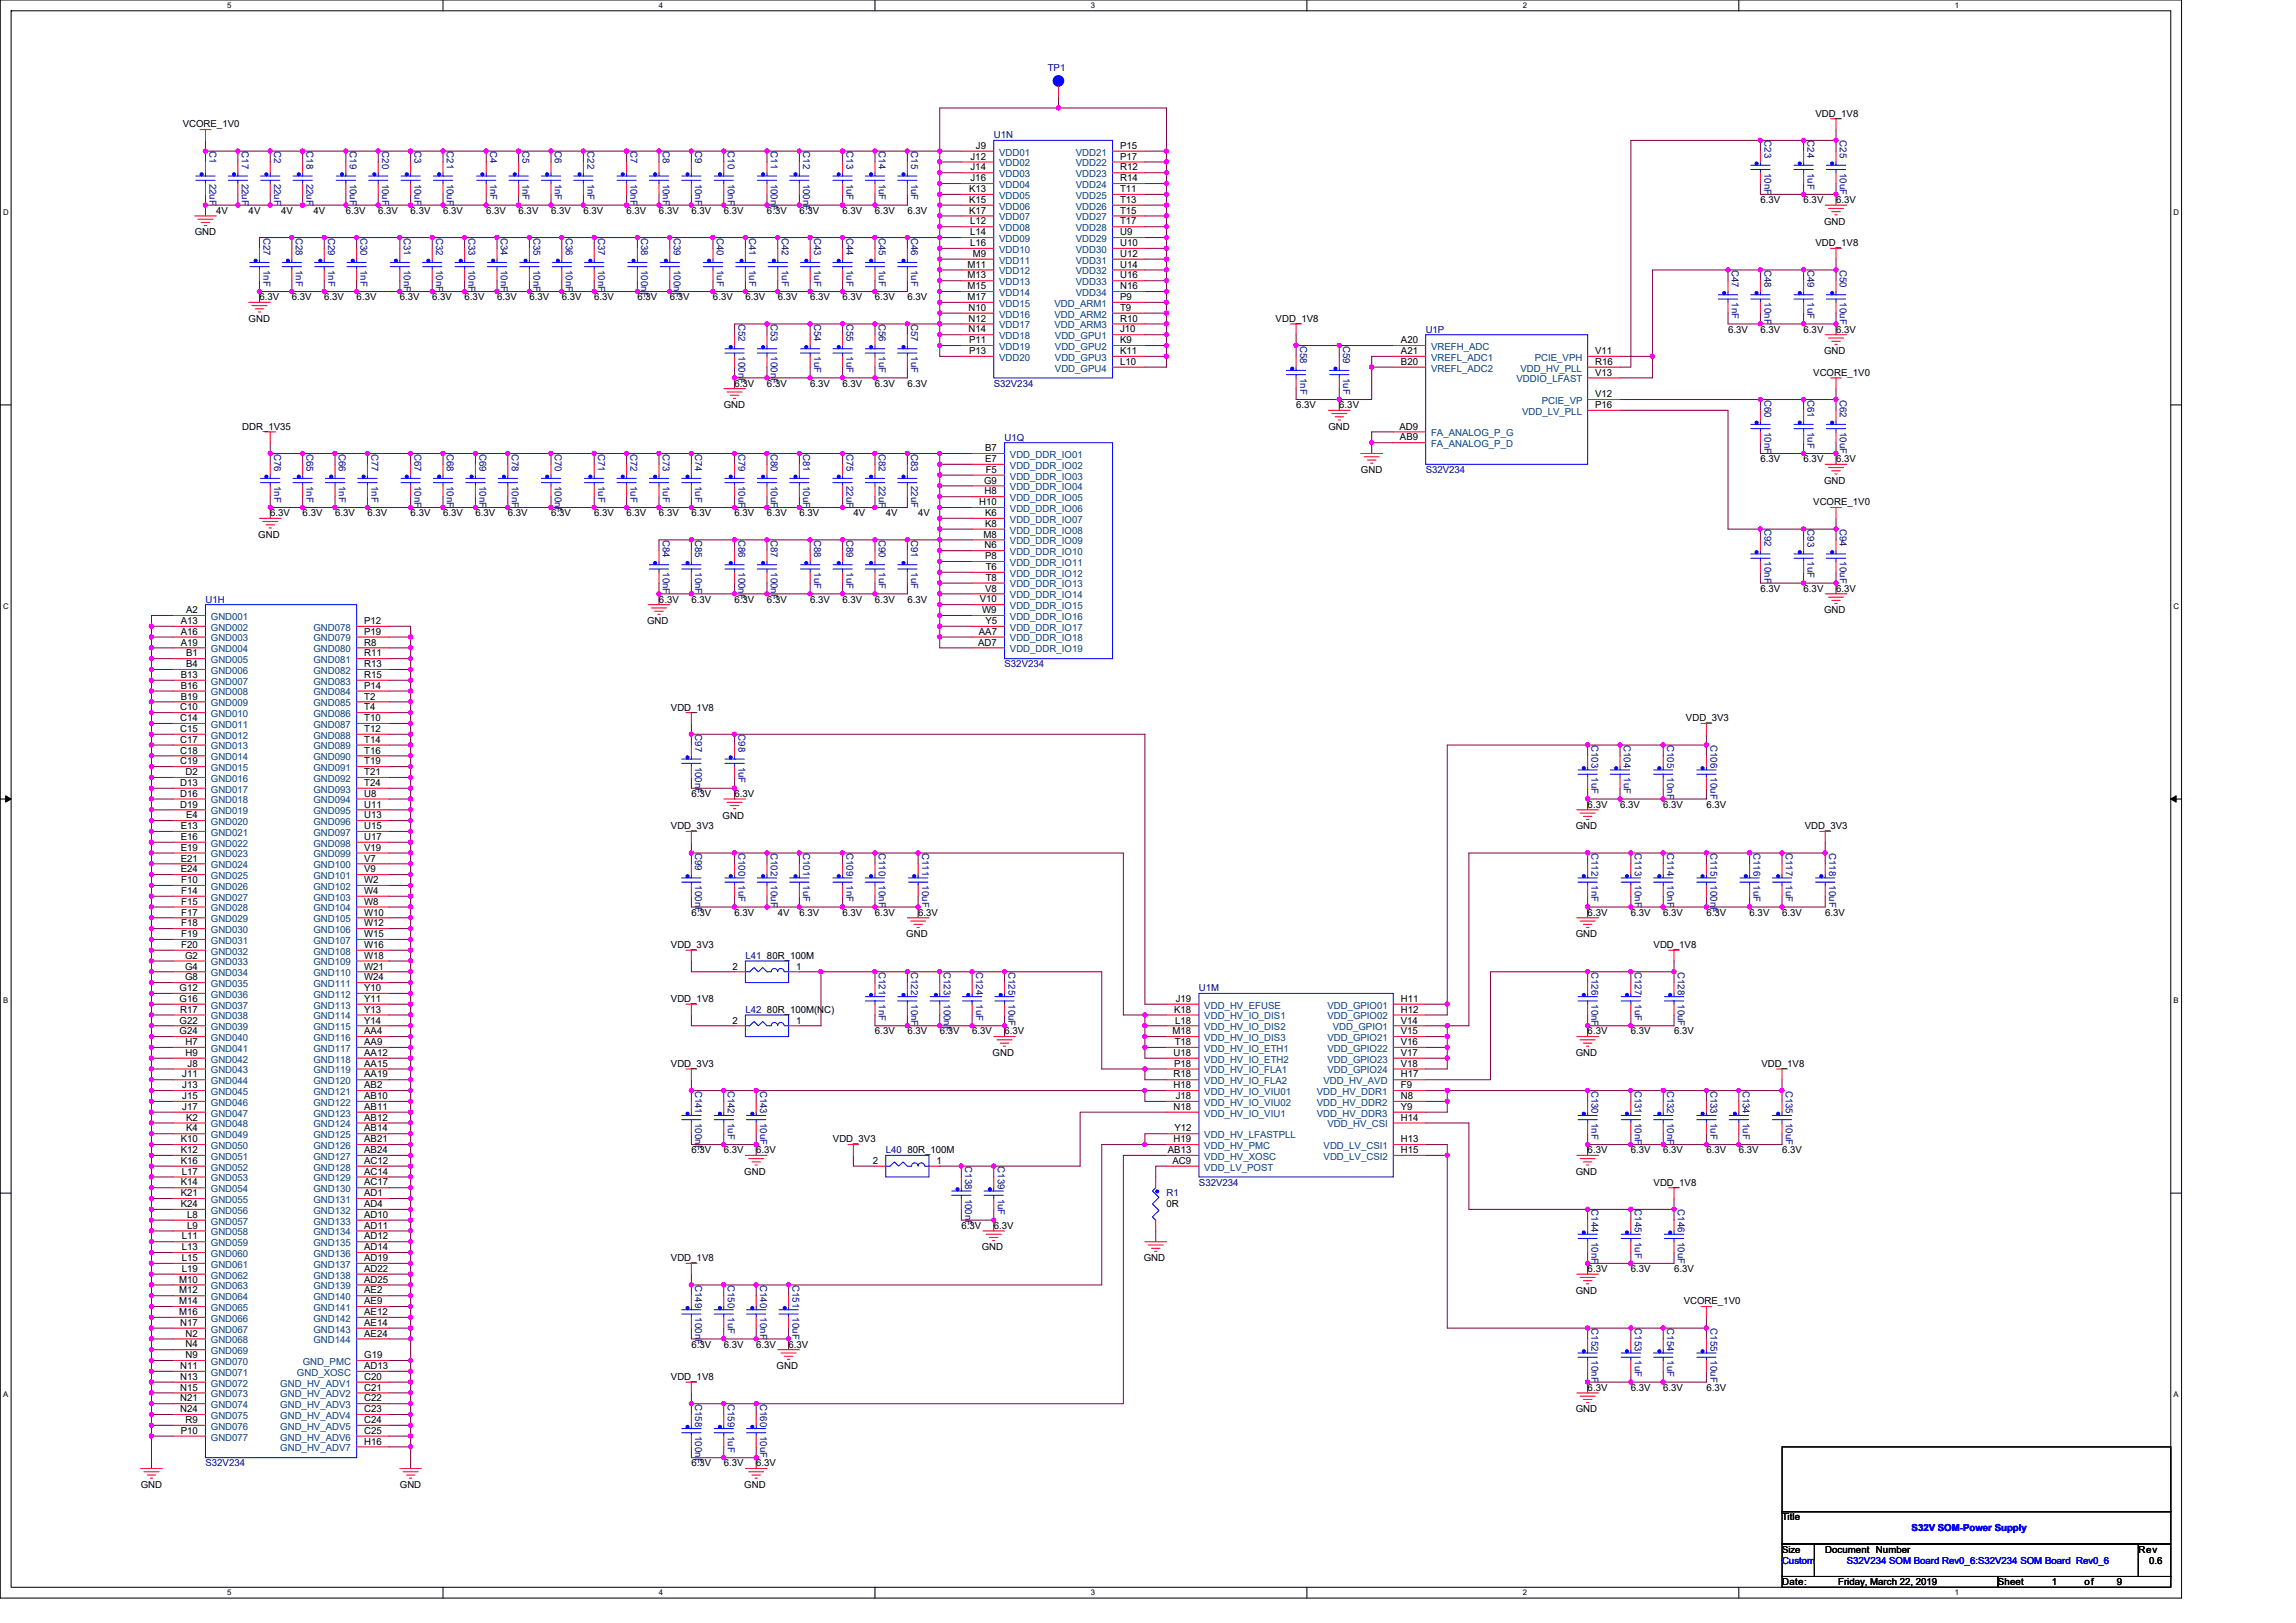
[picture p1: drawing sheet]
<svg xmlns="http://www.w3.org/2000/svg" width="297mm" height="210mm" viewBox="0 0 297 210" stroke-linecap="round" stroke-linejoin="round" font-family="sans-serif">
<defs><g id="words">
<g font-size="1.2" fill="#000080">
<text x="135.5" y="9.2">TP1</text>
<text x="128.6" y="17.9">U1N</text>
<text x="27.1" y="19.6" transform="rotate(90 27.1 19.6)">C1</text>
<text x="27.1" y="23.7" transform="rotate(90 27.1 23.7)">22uF</text>
<text x="31.3" y="19.6" transform="rotate(90 31.3 19.6)">C17</text>
<text x="31.3" y="23.7" transform="rotate(90 31.3 23.7)">22uF</text>
<text x="35.5" y="19.6" transform="rotate(90 35.5 19.6)">C2</text>
<text x="35.5" y="23.7" transform="rotate(90 35.5 23.7)">22uF</text>
<text x="39.7" y="19.6" transform="rotate(90 39.7 19.6)">C18</text>
<text x="39.7" y="23.7" transform="rotate(90 39.7 23.7)">22uF</text>
<text x="45.3" y="19.6" transform="rotate(90 45.3 19.6)">C19</text>
<text x="45.3" y="23.7" transform="rotate(90 45.3 23.7)">10uF</text>
<text x="49.4" y="19.6" transform="rotate(90 49.4 19.6)">C20</text>
<text x="49.4" y="23.7" transform="rotate(90 49.4 23.7)">10uF</text>
<text x="53.6" y="19.6" transform="rotate(90 53.6 19.6)">C3</text>
<text x="53.6" y="23.7" transform="rotate(90 53.6 23.7)">10uF</text>
<text x="57.8" y="19.6" transform="rotate(90 57.8 19.6)">C21</text>
<text x="57.8" y="23.7" transform="rotate(90 57.8 23.7)">10uF</text>
<text x="63.4" y="19.6" transform="rotate(90 63.4 19.6)">C4</text>
<text x="63.4" y="23.7" transform="rotate(90 63.4 23.7)">1nF</text>
<text x="67.6" y="19.6" transform="rotate(90 67.6 19.6)">C5</text>
<text x="67.6" y="23.7" transform="rotate(90 67.6 23.7)">1nF</text>
<text x="71.8" y="19.6" transform="rotate(90 71.8 19.6)">C6</text>
<text x="71.8" y="23.7" transform="rotate(90 71.8 23.7)">1nF</text>
<text x="76" y="19.6" transform="rotate(90 76 19.6)">C22</text>
<text x="76" y="23.7" transform="rotate(90 76 23.7)">1nF</text>
<text x="81.6" y="19.6" transform="rotate(90 81.6 19.6)">C7</text>
<text x="81.6" y="23.7" transform="rotate(90 81.6 23.7)">10nF</text>
<text x="85.8" y="19.6" transform="rotate(90 85.8 19.6)">C8</text>
<text x="85.8" y="23.7" transform="rotate(90 85.8 23.7)">10nF</text>
<text x="90" y="19.6" transform="rotate(90 90 19.6)">C9</text>
<text x="90" y="23.7" transform="rotate(90 90 23.7)">10nF</text>
<text x="94.1" y="19.6" transform="rotate(90 94.1 19.6)">C10</text>
<text x="94.1" y="23.7" transform="rotate(90 94.1 23.7)">10nF</text>
<text x="99.7" y="19.6" transform="rotate(90 99.7 19.6)">C11</text>
<text x="99.7" y="23.7" transform="rotate(90 99.7 23.7)">100nF</text>
<text x="103.9" y="19.6" transform="rotate(90 103.9 19.6)">C12</text>
<text x="103.9" y="23.7" transform="rotate(90 103.9 23.7)">100nF</text>
<text x="109.5" y="19.6" transform="rotate(90 109.5 19.6)">C13</text>
<text x="109.5" y="23.7" transform="rotate(90 109.5 23.7)">1uF</text>
<text x="113.7" y="19.6" transform="rotate(90 113.7 19.6)">C14</text>
<text x="113.7" y="23.7" transform="rotate(90 113.7 23.7)">1uF</text>
<text x="117.9" y="19.6" transform="rotate(90 117.9 19.6)">C15</text>
<text x="117.9" y="23.7" transform="rotate(90 117.9 23.7)">1uF</text>
<text x="228.3" y="18.2" transform="rotate(90 228.3 18.2)">C23</text>
<text x="228.3" y="22.3" transform="rotate(90 228.3 22.3)">10nF</text>
<text x="233.8" y="18.2" transform="rotate(90 233.8 18.2)">C24</text>
<text x="233.8" y="22.3" transform="rotate(90 233.8 22.3)">1uF</text>
<text x="238" y="18.2" transform="rotate(90 238 18.2)">C25</text>
<text x="238" y="22.3" transform="rotate(90 238 22.3)">10uF</text>
<text x="34.1" y="30.7" transform="rotate(90 34.1 30.7)">C27</text>
<text x="34.1" y="34.9" transform="rotate(90 34.1 34.9)">1nF</text>
<text x="38.3" y="30.7" transform="rotate(90 38.3 30.7)">C28</text>
<text x="38.3" y="34.9" transform="rotate(90 38.3 34.9)">1nF</text>
<text x="42.5" y="30.7" transform="rotate(90 42.5 30.7)">C29</text>
<text x="42.5" y="34.9" transform="rotate(90 42.5 34.9)">1nF</text>
<text x="46.6" y="30.7" transform="rotate(90 46.6 30.7)">C30</text>
<text x="46.6" y="34.9" transform="rotate(90 46.6 34.9)">1nF</text>
<text x="52.2" y="30.7" transform="rotate(90 52.2 30.7)">C31</text>
<text x="52.2" y="34.9" transform="rotate(90 52.2 34.9)">10nF</text>
<text x="56.4" y="30.7" transform="rotate(90 56.4 30.7)">C32</text>
<text x="56.4" y="34.9" transform="rotate(90 56.4 34.9)">10nF</text>
<text x="60.6" y="30.7" transform="rotate(90 60.6 30.7)">C33</text>
<text x="60.6" y="34.9" transform="rotate(90 60.6 34.9)">10nF</text>
<text x="64.8" y="30.7" transform="rotate(90 64.8 30.7)">C34</text>
<text x="64.8" y="34.9" transform="rotate(90 64.8 34.9)">10nF</text>
<text x="69" y="30.7" transform="rotate(90 69 30.7)">C35</text>
<text x="69" y="34.9" transform="rotate(90 69 34.9)">10nF</text>
<text x="73.2" y="30.7" transform="rotate(90 73.2 30.7)">C36</text>
<text x="73.2" y="34.9" transform="rotate(90 73.2 34.9)">10nF</text>
<text x="77.4" y="30.7" transform="rotate(90 77.4 30.7)">C37</text>
<text x="77.4" y="34.9" transform="rotate(90 77.4 34.9)">10nF</text>
<text x="83" y="30.7" transform="rotate(90 83 30.7)">C38</text>
<text x="83" y="34.9" transform="rotate(90 83 34.9)">100nF</text>
<text x="87.2" y="30.7" transform="rotate(90 87.2 30.7)">C39</text>
<text x="87.2" y="34.9" transform="rotate(90 87.2 34.9)">100nF</text>
<text x="92.7" y="30.7" transform="rotate(90 92.7 30.7)">C40</text>
<text x="92.7" y="34.9" transform="rotate(90 92.7 34.9)">1uF</text>
<text x="96.9" y="30.7" transform="rotate(90 96.9 30.7)">C41</text>
<text x="96.9" y="34.9" transform="rotate(90 96.9 34.9)">1uF</text>
<text x="101.1" y="30.7" transform="rotate(90 101.1 30.7)">C42</text>
<text x="101.1" y="34.9" transform="rotate(90 101.1 34.9)">1uF</text>
<text x="105.3" y="30.7" transform="rotate(90 105.3 30.7)">C43</text>
<text x="105.3" y="34.9" transform="rotate(90 105.3 34.9)">1uF</text>
<text x="109.5" y="30.7" transform="rotate(90 109.5 30.7)">C44</text>
<text x="109.5" y="34.9" transform="rotate(90 109.5 34.9)">1uF</text>
<text x="113.7" y="30.7" transform="rotate(90 113.7 30.7)">C45</text>
<text x="113.7" y="34.9" transform="rotate(90 113.7 34.9)">1uF</text>
<text x="117.9" y="30.7" transform="rotate(90 117.9 30.7)">C46</text>
<text x="117.9" y="34.9" transform="rotate(90 117.9 34.9)">1uF</text>
<text x="224.1" y="34.9" transform="rotate(90 224.1 34.9)">C47</text>
<text x="228.3" y="34.9" transform="rotate(90 228.3 34.9)">C48</text>
<text x="233.8" y="34.9" transform="rotate(90 233.8 34.9)">C49</text>
<text x="238" y="34.9" transform="rotate(90 238 34.9)">C50</text>
<text x="95.5" y="41.9" transform="rotate(90 95.5 41.9)">C52</text>
<text x="99.7" y="41.9" transform="rotate(90 99.7 41.9)">C53</text>
<text x="105.3" y="41.9" transform="rotate(90 105.3 41.9)">C54</text>
<text x="109.5" y="41.9" transform="rotate(90 109.5 41.9)">C55</text>
<text x="113.7" y="41.9" transform="rotate(90 113.7 41.9)">C56</text>
<text x="117.9" y="41.9" transform="rotate(90 117.9 41.9)">C57</text>
<text x="224.1" y="39.1" transform="rotate(90 224.1 39.1)">1nF</text>
<text x="228.3" y="39.1" transform="rotate(90 228.3 39.1)">10nF</text>
<text x="233.8" y="39.1" transform="rotate(90 233.8 39.1)">1uF</text>
<text x="238" y="39.1" transform="rotate(90 238 39.1)">10uF</text>
<text x="95.5" y="46.1" transform="rotate(90 95.5 46.1)">100nF</text>
<text x="99.7" y="46.1" transform="rotate(90 99.7 46.1)">100nF</text>
<text x="105.3" y="46.1" transform="rotate(90 105.3 46.1)">1uF</text>
<text x="109.5" y="46.1" transform="rotate(90 109.5 46.1)">1uF</text>
<text x="113.7" y="46.1" transform="rotate(90 113.7 46.1)">1uF</text>
<text x="117.9" y="46.1" transform="rotate(90 117.9 46.1)">1uF</text>
<text x="168.2" y="44.7" transform="rotate(90 168.2 44.7)">C58</text>
<text x="173.8" y="44.7" transform="rotate(90 173.8 44.7)">C59</text>
<text x="184.4" y="43">U1P</text>
<text x="128.6" y="50">S32V234</text>
<text x="168.2" y="48.9" transform="rotate(90 168.2 48.9)">1nF</text>
<text x="173.8" y="48.9" transform="rotate(90 173.8 48.9)">1uF</text>
<text x="228.3" y="51.7" transform="rotate(90 228.3 51.7)">C60</text>
<text x="233.8" y="51.7" transform="rotate(90 233.8 51.7)">C61</text>
<text x="238" y="51.7" transform="rotate(90 238 51.7)">C62</text>
<text x="35.5" y="58.7" transform="rotate(90 35.5 58.7)">C76</text>
<text x="39.7" y="58.7" transform="rotate(90 39.7 58.7)">C65</text>
<text x="43.9" y="58.7" transform="rotate(90 43.9 58.7)">C66</text>
<text x="48" y="58.7" transform="rotate(90 48 58.7)">C77</text>
<text x="53.6" y="58.7" transform="rotate(90 53.6 58.7)">C67</text>
<text x="57.8" y="58.7" transform="rotate(90 57.8 58.7)">C68</text>
<text x="62" y="58.7" transform="rotate(90 62 58.7)">C69</text>
<text x="66.2" y="58.7" transform="rotate(90 66.2 58.7)">C78</text>
<text x="71.8" y="58.7" transform="rotate(90 71.8 58.7)">C70</text>
<text x="77.4" y="58.7" transform="rotate(90 77.4 58.7)">C71</text>
<text x="81.6" y="58.7" transform="rotate(90 81.6 58.7)">C72</text>
<text x="85.8" y="58.7" transform="rotate(90 85.8 58.7)">C73</text>
<text x="90" y="58.7" transform="rotate(90 90 58.7)">C74</text>
<text x="95.5" y="58.7" transform="rotate(90 95.5 58.7)">C79</text>
<text x="99.7" y="58.7" transform="rotate(90 99.7 58.7)">C80</text>
<text x="103.9" y="58.7" transform="rotate(90 103.9 58.7)">C81</text>
<text x="109.5" y="58.7" transform="rotate(90 109.5 58.7)">C75</text>
<text x="113.7" y="58.7" transform="rotate(90 113.7 58.7)">C82</text>
<text x="117.9" y="58.7" transform="rotate(90 117.9 58.7)">C83</text>
<text x="130" y="57">U1Q</text>
<text x="228.3" y="55.9" transform="rotate(90 228.3 55.9)">10nF</text>
<text x="233.8" y="55.9" transform="rotate(90 233.8 55.9)">1uF</text>
<text x="238" y="55.9" transform="rotate(90 238 55.9)">10uF</text>
<text x="35.5" y="62.9" transform="rotate(90 35.5 62.9)">1nF</text>
<text x="39.7" y="62.9" transform="rotate(90 39.7 62.9)">1nF</text>
<text x="43.9" y="62.9" transform="rotate(90 43.9 62.9)">1nF</text>
<text x="48" y="62.9" transform="rotate(90 48 62.9)">1nF</text>
<text x="53.6" y="62.9" transform="rotate(90 53.6 62.9)">10nF</text>
<text x="57.8" y="62.9" transform="rotate(90 57.8 62.9)">10nF</text>
<text x="62" y="62.9" transform="rotate(90 62 62.9)">10nF</text>
<text x="66.2" y="62.9" transform="rotate(90 66.2 62.9)">10nF</text>
<text x="71.8" y="62.9" transform="rotate(90 71.8 62.9)">100nF</text>
<text x="77.4" y="62.9" transform="rotate(90 77.4 62.9)">1uF</text>
<text x="81.6" y="62.9" transform="rotate(90 81.6 62.9)">1uF</text>
<text x="85.8" y="62.9" transform="rotate(90 85.8 62.9)">1uF</text>
<text x="90" y="62.9" transform="rotate(90 90 62.9)">1uF</text>
<text x="95.5" y="62.9" transform="rotate(90 95.5 62.9)">10uF</text>
<text x="99.7" y="62.9" transform="rotate(90 99.7 62.9)">10uF</text>
<text x="103.9" y="62.9" transform="rotate(90 103.9 62.9)">10uF</text>
<text x="109.5" y="62.9" transform="rotate(90 109.5 62.9)">22uF</text>
<text x="113.7" y="62.9" transform="rotate(90 113.7 62.9)">22uF</text>
<text x="117.9" y="62.9" transform="rotate(90 117.9 62.9)">22uF</text>
<text x="184.4" y="61.2">S32V234</text>
<text x="85.8" y="69.8" transform="rotate(90 85.8 69.8)">C84</text>
<text x="90" y="69.8" transform="rotate(90 90 69.8)">C85</text>
<text x="95.5" y="69.8" transform="rotate(90 95.5 69.8)">C86</text>
<text x="99.7" y="69.8" transform="rotate(90 99.7 69.8)">C87</text>
<text x="105.3" y="69.8" transform="rotate(90 105.3 69.8)">C88</text>
<text x="109.5" y="69.8" transform="rotate(90 109.5 69.8)">C89</text>
<text x="113.7" y="69.8" transform="rotate(90 113.7 69.8)">C90</text>
<text x="117.9" y="69.8" transform="rotate(90 117.9 69.8)">C91</text>
<text x="228.3" y="68.5" transform="rotate(90 228.3 68.5)">C92</text>
<text x="233.8" y="68.5" transform="rotate(90 233.8 68.5)">C93</text>
<text x="238" y="68.5" transform="rotate(90 238 68.5)">C94</text>
<text x="26.6" y="78">U1H</text>
<text x="85.8" y="74" transform="rotate(90 85.8 74)">10nF</text>
<text x="90" y="74" transform="rotate(90 90 74)">10nF</text>
<text x="95.5" y="74" transform="rotate(90 95.5 74)">100nF</text>
<text x="99.7" y="74" transform="rotate(90 99.7 74)">100nF</text>
<text x="105.3" y="74" transform="rotate(90 105.3 74)">1uF</text>
<text x="109.5" y="74" transform="rotate(90 109.5 74)">1uF</text>
<text x="113.7" y="74" transform="rotate(90 113.7 74)">1uF</text>
<text x="117.9" y="74" transform="rotate(90 117.9 74)">1uF</text>
<text x="228.3" y="72.6" transform="rotate(90 228.3 72.6)">10nF</text>
<text x="233.8" y="72.6" transform="rotate(90 233.8 72.6)">1uF</text>
<text x="238" y="72.6" transform="rotate(90 238 72.6)">10uF</text>
<text x="130" y="86.3">S32V234</text>
<text x="90" y="95" transform="rotate(90 90 95)">C97</text>
<text x="95.5" y="95" transform="rotate(90 95.5 95)">C98</text>
<text x="90" y="99.2" transform="rotate(90 90 99.2)">100nF</text>
<text x="95.5" y="99.2" transform="rotate(90 95.5 99.2)">1uF</text>
<text x="205.9" y="96.4" transform="rotate(90 205.9 96.4)">C103</text>
<text x="205.9" y="100.6" transform="rotate(90 205.9 100.6)">1uF</text>
<text x="210.1" y="96.4" transform="rotate(90 210.1 96.4)">C104</text>
<text x="210.1" y="100.6" transform="rotate(90 210.1 100.6)">1uF</text>
<text x="215.7" y="96.4" transform="rotate(90 215.7 96.4)">C105</text>
<text x="215.7" y="100.6" transform="rotate(90 215.7 100.6)">10nF</text>
<text x="221.3" y="96.4" transform="rotate(90 221.3 96.4)">C106</text>
<text x="221.3" y="100.6" transform="rotate(90 221.3 100.6)">10uF</text>
<text x="90" y="110.4" transform="rotate(90 90 110.4)">C99</text>
<text x="95.5" y="110.4" transform="rotate(90 95.5 110.4)">C100</text>
<text x="99.7" y="110.4" transform="rotate(90 99.7 110.4)">C102</text>
<text x="103.9" y="110.4" transform="rotate(90 103.9 110.4)">C101</text>
<text x="109.5" y="110.4" transform="rotate(90 109.5 110.4)">C109</text>
<text x="113.7" y="110.4" transform="rotate(90 113.7 110.4)">C110</text>
<text x="119.3" y="110.4" transform="rotate(90 119.3 110.4)">C111</text>
<text x="205.9" y="110.4" transform="rotate(90 205.9 110.4)">C112</text>
<text x="211.5" y="110.4" transform="rotate(90 211.5 110.4)">C113</text>
<text x="215.7" y="110.4" transform="rotate(90 215.7 110.4)">C114</text>
<text x="221.3" y="110.4" transform="rotate(90 221.3 110.4)">C115</text>
<text x="226.9" y="110.4" transform="rotate(90 226.9 110.4)">C116</text>
<text x="231.1" y="110.4" transform="rotate(90 231.1 110.4)">C117</text>
<text x="236.6" y="110.4" transform="rotate(90 236.6 110.4)">C118</text>
<text x="90" y="114.5" transform="rotate(90 90 114.5)">100nF</text>
<text x="95.5" y="114.6" transform="rotate(90 95.5 114.6)">1uF</text>
<text x="99.7" y="114.6" transform="rotate(90 99.7 114.6)">10uF</text>
<text x="103.9" y="114.6" transform="rotate(90 103.9 114.6)">1uF</text>
<text x="109.5" y="114.6" transform="rotate(90 109.5 114.6)">1nF</text>
<text x="113.7" y="114.6" transform="rotate(90 113.7 114.6)">10nF</text>
<text x="119.3" y="114.6" transform="rotate(90 119.3 114.6)">10uF</text>
<text x="205.9" y="114.6" transform="rotate(90 205.9 114.6)">1nF</text>
<text x="211.5" y="114.6" transform="rotate(90 211.5 114.6)">10nF</text>
<text x="215.7" y="114.6" transform="rotate(90 215.7 114.6)">10nF</text>
<text x="221.3" y="114.5" transform="rotate(90 221.3 114.5)">100nF</text>
<text x="226.9" y="114.6" transform="rotate(90 226.9 114.6)">1uF</text>
<text x="231.1" y="114.6" transform="rotate(90 231.1 114.6)">1uF</text>
<text x="236.6" y="114.6" transform="rotate(90 236.6 114.6)">10uF</text>
<text x="96.4" y="124.1">L41</text>
<text x="113.7" y="125.7" transform="rotate(90 113.7 125.7)">C121</text>
<text x="117.9" y="125.7" transform="rotate(90 117.9 125.7)">C122</text>
<text x="122.1" y="125.7" transform="rotate(90 122.1 125.7)">C123</text>
<text x="126.3" y="125.7" transform="rotate(90 126.3 125.7)">C124</text>
<text x="130.5" y="125.7" transform="rotate(90 130.5 125.7)">C125</text>
<text x="205.9" y="125.7" transform="rotate(90 205.9 125.7)">C126</text>
<text x="211.5" y="125.7" transform="rotate(90 211.5 125.7)">C127</text>
<text x="217.1" y="125.7" transform="rotate(90 217.1 125.7)">C128</text>
<text x="96.4" y="131">L42</text>
<text x="113.7" y="129.9" transform="rotate(90 113.7 129.9)">1nF</text>
<text x="117.9" y="129.9" transform="rotate(90 117.9 129.9)">10nF</text>
<text x="122.1" y="129.9" transform="rotate(90 122.1 129.9)">100nF</text>
<text x="126.3" y="129.9" transform="rotate(90 126.3 129.9)">1uF</text>
<text x="130.5" y="129.9" transform="rotate(90 130.5 129.9)">10uF</text>
<text x="155.1" y="128.2">U1M</text>
<text x="205.9" y="129.9" transform="rotate(90 205.9 129.9)">10nF</text>
<text x="211.5" y="129.9" transform="rotate(90 211.5 129.9)">1uF</text>
<text x="217.1" y="129.9" transform="rotate(90 217.1 129.9)">10uF</text>
<text x="90" y="141.1" transform="rotate(90 90 141.1)">C141</text>
<text x="94.1" y="141.1" transform="rotate(90 94.1 141.1)">C142</text>
<text x="98.3" y="141.1" transform="rotate(90 98.3 141.1)">C143</text>
<text x="205.9" y="141.1" transform="rotate(90 205.9 141.1)">C130</text>
<text x="211.5" y="141.1" transform="rotate(90 211.5 141.1)">C131</text>
<text x="215.7" y="141.1" transform="rotate(90 215.7 141.1)">C132</text>
<text x="221.3" y="141.1" transform="rotate(90 221.3 141.1)">C133</text>
<text x="225.5" y="141.1" transform="rotate(90 225.5 141.1)">C134</text>
<text x="231.1" y="141.1" transform="rotate(90 231.1 141.1)">C135</text>
<text x="90" y="145.3" transform="rotate(90 90 145.3)">100nF</text>
<text x="94.1" y="145.3" transform="rotate(90 94.1 145.3)">1uF</text>
<text x="98.3" y="145.3" transform="rotate(90 98.3 145.3)">10uF</text>
<text x="114.6" y="149.2">L40</text>
<text x="205.9" y="145.3" transform="rotate(90 205.9 145.3)">1nF</text>
<text x="211.5" y="145.3" transform="rotate(90 211.5 145.3)">10nF</text>
<text x="215.7" y="145.3" transform="rotate(90 215.7 145.3)">10nF</text>
<text x="221.3" y="145.3" transform="rotate(90 221.3 145.3)">1uF</text>
<text x="225.5" y="145.3" transform="rotate(90 225.5 145.3)">1uF</text>
<text x="231.1" y="145.3" transform="rotate(90 231.1 145.3)">10uF</text>
<text x="124.9" y="150.9" transform="rotate(90 124.9 150.9)">C138</text>
<text x="124.9" y="155.1" transform="rotate(90 124.9 155.1)">100nF</text>
<text x="129.1" y="150.9" transform="rotate(90 129.1 150.9)">C139</text>
<text x="129.1" y="155.1" transform="rotate(90 129.1 155.1)">1uF</text>
<text x="150.9" y="154.8">R1</text>
<text x="155.1" y="153.4">S32V234</text>
<text x="205.9" y="156.5" transform="rotate(90 205.9 156.5)">C144</text>
<text x="205.9" y="160.7" transform="rotate(90 205.9 160.7)">10nF</text>
<text x="211.5" y="156.5" transform="rotate(90 211.5 156.5)">C145</text>
<text x="211.5" y="160.7" transform="rotate(90 211.5 160.7)">1uF</text>
<text x="217.1" y="156.5" transform="rotate(90 217.1 156.5)">C146</text>
<text x="217.1" y="160.7" transform="rotate(90 217.1 160.7)">10uF</text>
<text x="90" y="166.2" transform="rotate(90 90 166.2)">C149</text>
<text x="94.1" y="166.2" transform="rotate(90 94.1 166.2)">C150</text>
<text x="98.3" y="166.2" transform="rotate(90 98.3 166.2)">C140</text>
<text x="102.5" y="166.2" transform="rotate(90 102.5 166.2)">C151</text>
<text x="90" y="170.4" transform="rotate(90 90 170.4)">100nF</text>
<text x="94.1" y="170.4" transform="rotate(90 94.1 170.4)">1uF</text>
<text x="98.3" y="170.4" transform="rotate(90 98.3 170.4)">10nF</text>
<text x="102.5" y="170.4" transform="rotate(90 102.5 170.4)">10uF</text>
<text x="205.9" y="171.8" transform="rotate(90 205.9 171.8)">C152</text>
<text x="211.5" y="171.8" transform="rotate(90 211.5 171.8)">C153</text>
<text x="215.7" y="171.8" transform="rotate(90 215.7 171.8)">C154</text>
<text x="221.3" y="171.8" transform="rotate(90 221.3 171.8)">C155</text>
<text x="205.9" y="176" transform="rotate(90 205.9 176)">10nF</text>
<text x="211.5" y="176" transform="rotate(90 211.5 176)">1uF</text>
<text x="215.7" y="176" transform="rotate(90 215.7 176)">1uF</text>
<text x="221.3" y="176" transform="rotate(90 221.3 176)">10uF</text>
<text x="90" y="181.6" transform="rotate(90 90 181.6)">C158</text>
<text x="90" y="185.8" transform="rotate(90 90 185.8)">100nF</text>
<text x="94.1" y="181.6" transform="rotate(90 94.1 181.6)">C159</text>
<text x="94.1" y="185.8" transform="rotate(90 94.1 185.8)">1uF</text>
<text x="98.3" y="181.6" transform="rotate(90 98.3 181.6)">C160</text>
<text x="98.3" y="185.8" transform="rotate(90 98.3 185.8)">10uF</text>
<text x="26.6" y="189.7">S32V234</text>
</g>
<g font-size="1.2">
<text x="23.6" y="16.5">VCORE_1V0</text>
<text x="234.9" y="15.1">VDD_1V8</text>
<text x="125.6" y="20.7">J12</text>
<text x="125.6" y="22.1">J14</text>
<text x="125.6" y="23.5">J16</text>
<text x="126.3" y="19.3">J9</text>
<text x="144.9" y="19.3">P15</text>
<text x="144.9" y="20.7">P17</text>
<text x="144.9" y="22.1">R12</text>
<text x="144.9" y="23.5">R14</text>
<text x="28" y="27.7">4V</text>
<text x="32.2" y="27.7">4V</text>
<text x="36.4" y="27.7">4V</text>
<text x="40.6" y="27.7">4V</text>
<text x="44.7" y="27.7">6.3V</text>
<text x="48.9" y="27.7">6.3V</text>
<text x="53.1" y="27.7">6.3V</text>
<text x="57.3" y="27.7">6.3V</text>
<text x="62.9" y="27.7">6.3V</text>
<text x="67.1" y="27.7">6.3V</text>
<text x="71.3" y="27.7">6.3V</text>
<text x="75.5" y="27.7">6.3V</text>
<text x="81.1" y="27.7">6.3V</text>
<text x="85.3" y="27.7">6.3V</text>
<text x="89.4" y="27.7">6.3V</text>
<text x="93.6" y="27.7">6.3V</text>
<text x="99.2" y="27.7">6.3V</text>
<text x="103.4" y="27.7">6.3V</text>
<text x="109" y="27.7">6.3V</text>
<text x="113.2" y="27.7">6.3V</text>
<text x="117.4" y="27.7">6.3V</text>
<text x="125.4" y="24.8">K13</text>
<text x="125.4" y="26.2">K15</text>
<text x="125.4" y="27.6">K17</text>
<text x="125.5" y="29">L12</text>
<text x="144.9" y="24.8">T11</text>
<text x="144.9" y="26.2">T13</text>
<text x="144.9" y="27.6">T15</text>
<text x="144.9" y="29">T17</text>
<text x="227.7" y="26.3">6.3V</text>
<text x="233.3" y="26.3">6.3V</text>
<text x="236" y="29.1">GND</text>
<text x="237.5" y="26.3">6.3V</text>
<text x="25.2" y="30.5">GND</text>
<text x="125.2" y="34.6">M11</text>
<text x="125.5" y="30.4">L14</text>
<text x="125.5" y="31.8">L16</text>
<text x="125.9" y="33.2">M9</text>
<text x="144.9" y="30.4">U9</text>
<text x="144.9" y="31.8">U10</text>
<text x="144.9" y="33.2">U12</text>
<text x="144.9" y="34.6">U14</text>
<text x="234.9" y="31.9">VDD_1V8</text>
<text x="32.2" y="41.6">GND</text>
<text x="33.6" y="38.8">6.3V</text>
<text x="37.8" y="38.8">6.3V</text>
<text x="41.9" y="38.8">6.3V</text>
<text x="46.1" y="38.8">6.3V</text>
<text x="51.7" y="38.8">6.3V</text>
<text x="55.9" y="38.8">6.3V</text>
<text x="60.1" y="38.8">6.3V</text>
<text x="64.3" y="38.8">6.3V</text>
<text x="68.5" y="38.8">6.3V</text>
<text x="72.7" y="38.8">6.3V</text>
<text x="76.9" y="38.8">6.3V</text>
<text x="82.5" y="38.8">6.3V</text>
<text x="86.7" y="38.8">6.3V</text>
<text x="92.2" y="38.8">6.3V</text>
<text x="96.4" y="38.8">6.3V</text>
<text x="100.6" y="38.8">6.3V</text>
<text x="104.8" y="38.8">6.3V</text>
<text x="109" y="38.8">6.3V</text>
<text x="113.2" y="38.8">6.3V</text>
<text x="117.4" y="38.8">6.3V</text>
<text x="125.2" y="36">M13</text>
<text x="125.2" y="37.4">M15</text>
<text x="125.2" y="38.8">M17</text>
<text x="125.3" y="40.2">N10</text>
<text x="125.3" y="41.6">N12</text>
<text x="144.9" y="38.8">P9</text>
<text x="144.9" y="40.2">T9</text>
<text x="144.9" y="41.6">R10</text>
<text x="144.9" y="36">U16</text>
<text x="144.9" y="37.4">N16</text>
<text x="165" y="41.6">VDD_1V8</text>
<text x="125.3" y="43">N14</text>
<text x="125.4" y="44.4">P11</text>
<text x="125.4" y="45.8">P13</text>
<text x="144.9" y="43">J10</text>
<text x="144.9" y="44.4">K9</text>
<text x="144.9" y="45.8">K11</text>
<text x="144.9" y="47.2">L10</text>
<text x="181.2" y="44.4">A20</text>
<text x="181.2" y="45.8">A21</text>
<text x="181.2" y="47.2">B20</text>
<text x="206.4" y="45.8">V11</text>
<text x="206.4" y="47.2">R16</text>
<text x="223.6" y="43">6.3V</text>
<text x="227.7" y="43">6.3V</text>
<text x="233.3" y="43">6.3V</text>
<text x="236" y="45.8">GND</text>
<text x="237.5" y="43">6.3V</text>
<text x="93.6" y="52.8">GND</text>
<text x="95" y="50">6.3V</text>
<text x="99.2" y="50">6.3V</text>
<text x="104.8" y="50">6.3V</text>
<text x="109" y="50">6.3V</text>
<text x="113.2" y="50">6.3V</text>
<text x="117.4" y="50">6.3V</text>
<text x="167.7" y="52.8">6.3V</text>
<text x="173.3" y="52.8">6.3V</text>
<text x="206.4" y="48.6">V13</text>
<text x="206.4" y="51.4">V12</text>
<text x="206.4" y="52.8">P16</text>
<text x="234.6" y="48.6">VCORE_1V0</text>
<text x="31.3" y="55.6">DDR_1V35</text>
<text x="127.5" y="58.4">B7</text>
<text x="127.5" y="59.8">E7</text>
<text x="171.9" y="55.6">GND</text>
<text x="181" y="55.6">AD9</text>
<text x="181.1" y="57">AB9</text>
<text x="227.7" y="59.8">6.3V</text>
<text x="233.3" y="59.8">6.3V</text>
<text x="237.5" y="59.8">6.3V</text>
<text x="126.7" y="65.4">H10</text>
<text x="127.3" y="62.6">G9</text>
<text x="127.4" y="64">H8</text>
<text x="127.5" y="61.2">F5</text>
<text x="176.1" y="61.2">GND</text>
<text x="234.6" y="65.4">VCORE_1V0</text>
<text x="236" y="62.6">GND</text>
<text x="33.4" y="69.6">GND</text>
<text x="35" y="66.8">6.3V</text>
<text x="39.2" y="66.8">6.3V</text>
<text x="43.3" y="66.8">6.3V</text>
<text x="47.5" y="66.8">6.3V</text>
<text x="53.1" y="66.8">6.3V</text>
<text x="57.3" y="66.8">6.3V</text>
<text x="61.5" y="66.8">6.3V</text>
<text x="65.7" y="66.8">6.3V</text>
<text x="71.3" y="66.8">6.3V</text>
<text x="76.9" y="66.8">6.3V</text>
<text x="81.1" y="66.8">6.3V</text>
<text x="85.3" y="66.8">6.3V</text>
<text x="89.4" y="66.8">6.3V</text>
<text x="95" y="66.8">6.3V</text>
<text x="99.2" y="66.8">6.3V</text>
<text x="103.4" y="66.8">6.3V</text>
<text x="110.4" y="66.8">4V</text>
<text x="114.6" y="66.8">4V</text>
<text x="118.8" y="66.8">4V</text>
<text x="127.3" y="69.6">M8</text>
<text x="127.4" y="71">N6</text>
<text x="127.5" y="66.8">K6</text>
<text x="127.5" y="68.2">K8</text>
<text x="85.3" y="78">6.3V</text>
<text x="89.4" y="78">6.3V</text>
<text x="95" y="78">6.3V</text>
<text x="99.2" y="78">6.3V</text>
<text x="104.8" y="78">6.3V</text>
<text x="109" y="78">6.3V</text>
<text x="113.2" y="78">6.3V</text>
<text x="117.4" y="78">6.3V</text>
<text x="126.8" y="77.9">V10</text>
<text x="127.5" y="72.3">P8</text>
<text x="127.5" y="76.5">V8</text>
<text x="127.5" y="73.7">T6</text>
<text x="127.5" y="75.1">T8</text>
<text x="227.7" y="76.6">6.3V</text>
<text x="233.3" y="76.6">6.3V</text>
<text x="237.5" y="76.6">6.3V</text>
<text x="23.4" y="80.7">A13</text>
<text x="23.4" y="82.1">A16</text>
<text x="23.4" y="83.5">A19</text>
<text x="24.1" y="79.3">A2</text>
<text x="47.1" y="80.7">P12</text>
<text x="47.1" y="82.1">P19</text>
<text x="47.1" y="83.5">R8</text>
<text x="83.7" y="80.8">GND</text>
<text x="126.6" y="83.5">AD7</text>
<text x="126.6" y="82.1">AA7</text>
<text x="127.1" y="79.3">W9</text>
<text x="127.5" y="80.7">Y5</text>
<text x="236" y="79.4">GND</text>
<text x="23.4" y="87.7">B13</text>
<text x="23.4" y="89.1">B16</text>
<text x="24.1" y="84.9">B1</text>
<text x="24.1" y="86.3">B4</text>
<text x="47.1" y="84.9">R11</text>
<text x="47.1" y="86.3">R13</text>
<text x="47.1" y="87.7">R15</text>
<text x="47.1" y="89.1">P14</text>
<text x="23.3" y="91.9">C10</text>
<text x="23.3" y="93.3">C14</text>
<text x="23.3" y="94.7">C15</text>
<text x="23.4" y="90.5">B19</text>
<text x="47.1" y="90.5">T2</text>
<text x="47.1" y="91.9">T4</text>
<text x="47.1" y="93.3">T10</text>
<text x="47.1" y="94.7">T12</text>
<text x="86.8" y="91.9">VDD_1V8</text>
<text x="218.1" y="93.3">VDD_3V3</text>
<text x="23.3" y="96.1">C17</text>
<text x="23.3" y="97.5">C18</text>
<text x="23.3" y="98.9">C19</text>
<text x="23.3" y="101.7">D13</text>
<text x="24" y="100.3">D2</text>
<text x="47.1" y="96.1">T14</text>
<text x="47.1" y="97.5">T16</text>
<text x="47.1" y="98.9">T19</text>
<text x="47.1" y="100.3">T21</text>
<text x="47.1" y="101.7">T24</text>
<text x="23.3" y="103.1">D16</text>
<text x="23.3" y="104.5">D19</text>
<text x="23.4" y="107.3">E13</text>
<text x="24.1" y="105.9">E4</text>
<text x="47.1" y="103.1">U8</text>
<text x="47.1" y="104.5">U11</text>
<text x="47.1" y="105.9">U13</text>
<text x="47.1" y="107.3">U15</text>
<text x="86.8" y="107.3">VDD_3V3</text>
<text x="89.4" y="103.1">6.3V</text>
<text x="93.5" y="105.9">GND</text>
<text x="95" y="103.1">6.3V</text>
<text x="203.9" y="107.3">GND</text>
<text x="205.4" y="104.5">6.3V</text>
<text x="209.6" y="104.5">6.3V</text>
<text x="215.2" y="104.5">6.3V</text>
<text x="220.8" y="104.5">6.3V</text>
<text x="233.5" y="107.3">VDD_3V3</text>
<text x="23.4" y="108.7">E16</text>
<text x="23.4" y="110.1">E19</text>
<text x="23.4" y="111.5">E21</text>
<text x="23.4" y="112.9">E24</text>
<text x="47.1" y="108.7">U17</text>
<text x="47.1" y="110.1">V19</text>
<text x="47.1" y="111.5">V7</text>
<text x="47.1" y="112.9">V9</text>
<text x="23.4" y="114.3">F10</text>
<text x="23.4" y="115.7">F14</text>
<text x="23.4" y="117.1">F15</text>
<text x="23.4" y="118.4">F17</text>
<text x="23.4" y="119.8">F18</text>
<text x="47.1" y="114.3">W2</text>
<text x="47.1" y="115.7">W4</text>
<text x="47.1" y="117.1">W8</text>
<text x="47.1" y="118.4">W10</text>
<text x="47.1" y="119.8">W12</text>
<text x="89.4" y="118.5">6.3V</text>
<text x="95" y="118.5">6.3V</text>
<text x="100.6" y="118.5">4V</text>
<text x="103.4" y="118.5">6.3V</text>
<text x="109" y="118.5">6.3V</text>
<text x="113.2" y="118.5">6.3V</text>
<text x="118.8" y="118.5">6.3V</text>
<text x="205.4" y="118.5">6.3V</text>
<text x="211" y="118.5">6.3V</text>
<text x="215.2" y="118.5">6.3V</text>
<text x="220.8" y="118.5">6.3V</text>
<text x="226.4" y="118.5">6.3V</text>
<text x="230.5" y="118.5">6.3V</text>
<text x="236.1" y="118.5">6.3V</text>
<text x="23.4" y="121.2">F19</text>
<text x="23.4" y="122.6">F20</text>
<text x="23.9" y="124">G2</text>
<text x="23.9" y="125.4">G4</text>
<text x="47.1" y="121.2">W15</text>
<text x="47.1" y="122.6">W16</text>
<text x="47.1" y="124">W18</text>
<text x="47.1" y="125.4">W21</text>
<text x="86.8" y="122.7">VDD_3V3</text>
<text x="94.8" y="125.4">2</text>
<text x="99.2" y="124.1">80R_100M</text>
<text x="103" y="125.4">1</text>
<text x="117.2" y="121.3">GND</text>
<text x="203.9" y="121.3">GND</text>
<text x="213.9" y="122.7">VDD_1V8</text>
<text x="23.2" y="128.2">G12</text>
<text x="23.2" y="129.6">G16</text>
<text x="23.3" y="131">R17</text>
<text x="23.9" y="126.8">G8</text>
<text x="47.1" y="126.8">W24</text>
<text x="47.1" y="128.2">Y10</text>
<text x="47.1" y="129.6">Y11</text>
<text x="47.1" y="131">Y13</text>
<text x="86.8" y="129.6">VDD_1V8</text>
<text x="99.2" y="131">80R_100M(NC)</text>
<text x="151.9" y="131">K18</text>
<text x="152.1" y="129.6">J19</text>
<text x="181.2" y="129.6">H11</text>
<text x="181.2" y="131">H12</text>
<text x="23.2" y="132.4">G22</text>
<text x="23.2" y="133.8">G24</text>
<text x="24" y="135.2">H7</text>
<text x="24" y="136.6">H9</text>
<text x="47.1" y="132.4">Y14</text>
<text x="47.1" y="133.8">AA4</text>
<text x="47.1" y="135.2">AA9</text>
<text x="47.1" y="136.6">AA12</text>
<text x="94.8" y="132.4">2</text>
<text x="103" y="132.4">1</text>
<text x="113.2" y="133.8">6.3V</text>
<text x="117.4" y="133.8">6.3V</text>
<text x="121.6" y="133.8">6.3V</text>
<text x="125.8" y="133.8">6.3V</text>
<text x="128.4" y="136.6">GND</text>
<text x="130" y="133.8">6.3V</text>
<text x="151.7" y="133.8">M18</text>
<text x="151.8" y="136.6">U18</text>
<text x="152" y="135.2">T18</text>
<text x="152" y="132.4">L18</text>
<text x="181.2" y="133.8">V15</text>
<text x="181.2" y="135.2">V16</text>
<text x="181.2" y="136.6">V17</text>
<text x="181.2" y="132.4">V14</text>
<text x="203.9" y="136.6">GND</text>
<text x="205.4" y="133.8">6.3V</text>
<text x="211" y="133.8">6.3V</text>
<text x="216.6" y="133.8">6.3V</text>
<text x="23.6" y="139.4">J11</text>
<text x="23.6" y="140.8">J13</text>
<text x="23.6" y="142.2">J15</text>
<text x="23.6" y="143.6">J17</text>
<text x="24.3" y="138">J8</text>
<text x="47.1" y="138">AA15</text>
<text x="47.1" y="139.4">AA19</text>
<text x="47.1" y="140.8">AB2</text>
<text x="47.1" y="142.2">AB10</text>
<text x="47.1" y="143.6">AB11</text>
<text x="86.8" y="138">VDD_3V3</text>
<text x="151.8" y="139.4">R18</text>
<text x="151.8" y="140.8">H18</text>
<text x="151.8" y="143.6">N18</text>
<text x="151.9" y="138">P18</text>
<text x="152.1" y="142.2">J18</text>
<text x="181.2" y="140.8">F9</text>
<text x="181.2" y="142.2">N8</text>
<text x="181.2" y="143.6">Y9</text>
<text x="181.2" y="138">V18</text>
<text x="181.2" y="139.4">H17</text>
<text x="227.9" y="138">VDD_1V8</text>
<text x="23.4" y="147.8">K10</text>
<text x="23.4" y="149.2">K12</text>
<text x="24.1" y="145">K2</text>
<text x="24.1" y="146.4">K4</text>
<text x="47.1" y="145">AB12</text>
<text x="47.1" y="146.4">AB14</text>
<text x="47.1" y="147.8">AB21</text>
<text x="47.1" y="149.2">AB24</text>
<text x="89.4" y="149.2">6.3V</text>
<text x="93.6" y="149.2">6.3V</text>
<text x="97.8" y="149.2">6.3V</text>
<text x="107.8" y="147.8">VDD_3V3</text>
<text x="117.4" y="149.2">80R_100M</text>
<text x="151.1" y="149.2">AB13</text>
<text x="151.8" y="147.8">H19</text>
<text x="151.9" y="146.4">Y12</text>
<text x="181.2" y="145">H14</text>
<text x="181.2" y="147.8">H13</text>
<text x="181.2" y="149.2">H15</text>
<text x="205.4" y="149.2">6.3V</text>
<text x="211" y="149.2">6.3V</text>
<text x="215.2" y="149.2">6.3V</text>
<text x="220.8" y="149.2">6.3V</text>
<text x="225" y="149.2">6.3V</text>
<text x="230.5" y="149.2">6.3V</text>
<text x="23.4" y="150.6">K16</text>
<text x="23.4" y="153.4">K14</text>
<text x="23.4" y="154.8">K21</text>
<text x="23.5" y="152">L17</text>
<text x="47.1" y="150.6">AC12</text>
<text x="47.1" y="152">AC14</text>
<text x="47.1" y="153.4">AC17</text>
<text x="47.1" y="154.8">AD1</text>
<text x="96.3" y="152">GND</text>
<text x="112.9" y="150.6">2</text>
<text x="121.2" y="150.6">1</text>
<text x="151.7" y="150.6">AC9</text>
<text x="203.9" y="152">GND</text>
<text x="213.9" y="153.4">VDD_1V8</text>
<text x="23.4" y="156.2">K24</text>
<text x="23.5" y="160.4">L11</text>
<text x="23.5" y="161.8">L13</text>
<text x="24.2" y="157.6">L8</text>
<text x="24.2" y="159">L9</text>
<text x="47.1" y="156.2">AD4</text>
<text x="47.1" y="157.6">AD10</text>
<text x="47.1" y="159">AD11</text>
<text x="47.1" y="160.4">AD12</text>
<text x="47.1" y="161.8">AD14</text>
<text x="124.4" y="159">6.3V</text>
<text x="127" y="161.8">GND</text>
<text x="128.6" y="159">6.3V</text>
<text x="150.9" y="156.2">0R</text>
<text x="23.2" y="165.9">M10</text>
<text x="23.2" y="167.3">M12</text>
<text x="23.5" y="163.2">L15</text>
<text x="23.5" y="164.5">L19</text>
<text x="47.1" y="163.2">AD19</text>
<text x="47.1" y="164.5">AD22</text>
<text x="47.1" y="165.9">AD25</text>
<text x="47.1" y="167.3">AE2</text>
<text x="86.8" y="163.2">VDD_1V8</text>
<text x="148" y="163.2">GND</text>
<text x="203.9" y="167.4">GND</text>
<text x="205.4" y="164.6">6.3V</text>
<text x="211" y="164.6">6.3V</text>
<text x="216.6" y="164.6">6.3V</text>
<text x="23.2" y="168.7">M14</text>
<text x="23.2" y="170.1">M16</text>
<text x="23.3" y="171.5">N17</text>
<text x="24" y="172.9">N2</text>
<text x="47.1" y="168.7">AE9</text>
<text x="47.1" y="170.1">AE12</text>
<text x="47.1" y="171.5">AE14</text>
<text x="47.1" y="172.9">AE24</text>
<text x="217.8" y="168.8">VCORE_1V0</text>
<text x="23.3" y="177.1">N11</text>
<text x="23.3" y="178.5">N13</text>
<text x="23.3" y="179.9">N15</text>
<text x="24" y="174.3">N4</text>
<text x="24" y="175.7">N9</text>
<text x="47.1" y="175.7">G19</text>
<text x="47.1" y="178.5">C20</text>
<text x="47.1" y="179.9">C21</text>
<text x="47.1" y="177.1">AD13</text>
<text x="86.8" y="178.5">VDD_1V8</text>
<text x="89.4" y="174.3">6.3V</text>
<text x="93.6" y="174.3">6.3V</text>
<text x="97.8" y="174.3">6.3V</text>
<text x="100.5" y="177.1">GND</text>
<text x="102" y="174.3">6.3V</text>
<text x="205.4" y="179.9">6.3V</text>
<text x="211" y="179.9">6.3V</text>
<text x="215.2" y="179.9">6.3V</text>
<text x="220.8" y="179.9">6.3V</text>
<text x="23.3" y="181.3">N21</text>
<text x="23.3" y="182.7">N24</text>
<text x="23.4" y="185.5">P10</text>
<text x="24" y="184.1">R9</text>
<text x="47.1" y="181.3">C22</text>
<text x="47.1" y="182.7">C23</text>
<text x="47.1" y="184.1">C24</text>
<text x="47.1" y="185.5">C25</text>
<text x="203.9" y="182.7">GND</text>
<text x="47.1" y="186.9">H16</text>
<text x="89.4" y="189.7">6.3V</text>
<text x="93.6" y="189.7">6.3V</text>
<text x="97.8" y="189.7">6.3V</text>
<text x="18.2" y="192.5">GND</text>
<text x="51.7" y="192.5">GND</text>
<text x="96.3" y="192.5">GND</text>
<text x="230.5" y="196.7">Title</text>
<text x="230.5" y="200.9">Size</text>
<text x="236.1" y="200.9">Document Number</text>
<text x="276.6" y="200.9">Rev</text>
<text x="278" y="202.3">0.6</text>
<text x="230.5" y="205.1">Date:</text>
<text x="237.8" y="205.1">Friday, March 22, 2019</text>
<text x="258.5" y="205.1">Sheet</text>
<text x="265.5" y="205.1">1</text>
<text x="269.7" y="205.1">of</text>
<text x="273.9" y="205.1">9</text>
</g>
<g font-size="1.2" fill="#004080">
<text x="129.3" y="20.1">VDD01</text>
<text x="129.3" y="21.5">VDD02</text>
<text x="129.3" y="22.9">VDD03</text>
<text x="139.2" y="20.1">VDD21</text>
<text x="139.2" y="21.5">VDD22</text>
<text x="139.2" y="22.9">VDD23</text>
<text x="129.3" y="24.3">VDD04</text>
<text x="129.3" y="25.7">VDD05</text>
<text x="129.3" y="27.1">VDD06</text>
<text x="129.3" y="28.5">VDD07</text>
<text x="129.3" y="29.9">VDD08</text>
<text x="139.2" y="24.3">VDD24</text>
<text x="139.2" y="25.7">VDD25</text>
<text x="139.2" y="27.1">VDD26</text>
<text x="139.2" y="28.5">VDD27</text>
<text x="139.2" y="29.9">VDD28</text>
<text x="129.3" y="31.3">VDD09</text>
<text x="129.3" y="32.7">VDD10</text>
<text x="129.3" y="34.1">VDD11</text>
<text x="129.3" y="35.5">VDD12</text>
<text x="139.2" y="31.3">VDD29</text>
<text x="139.2" y="32.7">VDD30</text>
<text x="139.2" y="34.1">VDD31</text>
<text x="139.2" y="35.5">VDD32</text>
<text x="129.3" y="36.9">VDD13</text>
<text x="129.3" y="38.3">VDD14</text>
<text x="129.3" y="39.7">VDD15</text>
<text x="129.3" y="41.1">VDD16</text>
<text x="136.4" y="39.7">VDD_ARM1</text>
<text x="136.4" y="41.1">VDD_ARM2</text>
<text x="139.2" y="36.9">VDD33</text>
<text x="139.2" y="38.3">VDD34</text>
<text x="129.3" y="42.5">VDD17</text>
<text x="129.3" y="43.9">VDD18</text>
<text x="129.3" y="45.3">VDD19</text>
<text x="129.3" y="46.7">VDD20</text>
<text x="136.4" y="42.5">VDD_ARM3</text>
<text x="136.5" y="43.9">VDD_GPU1</text>
<text x="136.5" y="45.3">VDD_GPU2</text>
<text x="136.5" y="46.7">VDD_GPU3</text>
<text x="185.1" y="45.3">VREFH_ADC</text>
<text x="185.1" y="46.7">VREFL_ADC1</text>
<text x="198.6" y="46.7">PCIE_VPH</text>
<text x="136.5" y="48.1">VDD_GPU4</text>
<text x="185.1" y="48.1">VREFL_ADC2</text>
<text x="196.2" y="49.5">VDDIO_LFAST</text>
<text x="196.7" y="48.1">VDD_HV_PLL</text>
<text x="196.9" y="53.7">VDD_LV_PLL</text>
<text x="199.5" y="52.3">PCIE_VP</text>
<text x="130.7" y="59.2">VDD_DDR_IO01</text>
<text x="185.1" y="56.5">FA_ANALOG_P_G</text>
<text x="185.1" y="57.8">FA_ANALOG_P_D</text>
<text x="130.7" y="60.6">VDD_DDR_IO02</text>
<text x="130.7" y="62">VDD_DDR_IO03</text>
<text x="130.7" y="63.4">VDD_DDR_IO04</text>
<text x="130.7" y="64.8">VDD_DDR_IO05</text>
<text x="130.7" y="66.2">VDD_DDR_IO06</text>
<text x="130.7" y="67.6">VDD_DDR_IO07</text>
<text x="130.7" y="69">VDD_DDR_IO08</text>
<text x="130.7" y="70.4">VDD_DDR_IO09</text>
<text x="130.7" y="71.8">VDD_DDR_IO10</text>
<text x="130.7" y="73.2">VDD_DDR_IO11</text>
<text x="130.7" y="74.6">VDD_DDR_IO12</text>
<text x="130.7" y="76">VDD_DDR_IO13</text>
<text x="130.7" y="77.4">VDD_DDR_IO14</text>
<text x="27.3" y="80.2">GND001</text>
<text x="27.3" y="81.6">GND002</text>
<text x="27.3" y="83">GND003</text>
<text x="40.6" y="81.6">GND078</text>
<text x="40.6" y="83">GND079</text>
<text x="130.7" y="78.8">VDD_DDR_IO15</text>
<text x="130.7" y="80.2">VDD_DDR_IO16</text>
<text x="130.7" y="81.6">VDD_DDR_IO17</text>
<text x="130.7" y="83">VDD_DDR_IO18</text>
<text x="27.3" y="84.4">GND004</text>
<text x="27.3" y="85.8">GND005</text>
<text x="27.3" y="87.2">GND006</text>
<text x="27.3" y="88.6">GND007</text>
<text x="27.3" y="90">GND008</text>
<text x="40.6" y="84.4">GND080</text>
<text x="40.6" y="85.8">GND081</text>
<text x="40.6" y="87.2">GND082</text>
<text x="40.6" y="88.6">GND083</text>
<text x="40.6" y="90">GND084</text>
<text x="130.7" y="84.4">VDD_DDR_IO19</text>
<text x="27.3" y="91.4">GND009</text>
<text x="27.3" y="92.8">GND010</text>
<text x="27.3" y="94.2">GND011</text>
<text x="27.3" y="95.6">GND012</text>
<text x="40.6" y="91.4">GND085</text>
<text x="40.6" y="92.8">GND086</text>
<text x="40.6" y="94.2">GND087</text>
<text x="40.6" y="95.6">GND088</text>
<text x="27.3" y="97">GND013</text>
<text x="27.3" y="98.4">GND014</text>
<text x="27.3" y="99.8">GND015</text>
<text x="27.3" y="101.2">GND016</text>
<text x="40.6" y="97">GND089</text>
<text x="40.6" y="98.4">GND090</text>
<text x="40.6" y="99.8">GND091</text>
<text x="40.6" y="101.2">GND092</text>
<text x="27.3" y="102.6">GND017</text>
<text x="27.3" y="103.9">GND018</text>
<text x="27.3" y="105.3">GND019</text>
<text x="27.3" y="106.7">GND020</text>
<text x="40.6" y="102.6">GND093</text>
<text x="40.6" y="103.9">GND094</text>
<text x="40.6" y="105.3">GND095</text>
<text x="40.6" y="106.7">GND096</text>
<text x="27.3" y="108.1">GND021</text>
<text x="27.3" y="109.5">GND022</text>
<text x="27.3" y="110.9">GND023</text>
<text x="27.3" y="112.3">GND024</text>
<text x="27.3" y="113.7">GND025</text>
<text x="40.6" y="108.1">GND097</text>
<text x="40.6" y="109.5">GND098</text>
<text x="40.6" y="110.9">GND099</text>
<text x="40.6" y="112.3">GND100</text>
<text x="40.6" y="113.7">GND101</text>
<text x="27.3" y="115.1">GND026</text>
<text x="27.3" y="116.5">GND027</text>
<text x="27.3" y="117.9">GND028</text>
<text x="27.3" y="119.3">GND029</text>
<text x="40.6" y="115.1">GND102</text>
<text x="40.6" y="116.5">GND103</text>
<text x="40.6" y="117.9">GND104</text>
<text x="40.6" y="119.3">GND105</text>
<text x="27.3" y="120.7">GND030</text>
<text x="27.3" y="122.1">GND031</text>
<text x="27.3" y="123.5">GND032</text>
<text x="27.3" y="124.9">GND033</text>
<text x="40.6" y="120.7">GND106</text>
<text x="40.6" y="122.1">GND107</text>
<text x="40.6" y="123.5">GND108</text>
<text x="40.6" y="124.9">GND109</text>
<text x="27.3" y="126.3">GND034</text>
<text x="27.3" y="127.7">GND035</text>
<text x="27.3" y="129.1">GND036</text>
<text x="27.3" y="130.5">GND037</text>
<text x="27.3" y="131.9">GND038</text>
<text x="40.6" y="126.3">GND110</text>
<text x="40.6" y="127.7">GND111</text>
<text x="40.6" y="129.1">GND112</text>
<text x="40.6" y="130.5">GND113</text>
<text x="40.6" y="131.9">GND114</text>
<text x="155.8" y="130.5">VDD_HV_EFUSE</text>
<text x="155.8" y="131.9">VDD_HV_IO_DIS1</text>
<text x="171.7" y="130.5">VDD_GPIO01</text>
<text x="171.7" y="131.9">VDD_GPIO02</text>
<text x="27.3" y="133.3">GND039</text>
<text x="27.3" y="134.7">GND040</text>
<text x="27.3" y="136.1">GND041</text>
<text x="27.3" y="137.5">GND042</text>
<text x="40.6" y="133.3">GND115</text>
<text x="40.6" y="134.7">GND116</text>
<text x="40.6" y="136.1">GND117</text>
<text x="40.6" y="137.5">GND118</text>
<text x="155.8" y="133.3">VDD_HV_IO_DIS2</text>
<text x="155.8" y="134.7">VDD_HV_IO_DIS3</text>
<text x="155.8" y="136.1">VDD_HV_IO_ETH1</text>
<text x="155.8" y="137.5">VDD_HV_IO_ETH2</text>
<text x="171.7" y="134.7">VDD_GPIO21</text>
<text x="171.7" y="136.1">VDD_GPIO22</text>
<text x="171.7" y="137.5">VDD_GPIO23</text>
<text x="172.4" y="133.3">VDD_GPIO1</text>
<text x="27.3" y="138.9">GND043</text>
<text x="27.3" y="140.3">GND044</text>
<text x="27.3" y="141.7">GND045</text>
<text x="27.3" y="143.1">GND046</text>
<text x="40.6" y="138.9">GND119</text>
<text x="40.6" y="140.3">GND120</text>
<text x="40.6" y="141.7">GND121</text>
<text x="40.6" y="143.1">GND122</text>
<text x="155.8" y="138.9">VDD_HV_IO_FLA1</text>
<text x="155.8" y="140.3">VDD_HV_IO_FLA2</text>
<text x="155.8" y="141.7">VDD_HV_IO_VIU01</text>
<text x="155.8" y="143.1">VDD_HV_IO_VIU02</text>
<text x="170.3" y="141.7">VDD_HV_DDR1</text>
<text x="170.3" y="143.1">VDD_HV_DDR2</text>
<text x="171.2" y="140.3">VDD_HV_AVD</text>
<text x="171.7" y="138.9">VDD_GPIO24</text>
<text x="27.3" y="144.5">GND047</text>
<text x="27.3" y="145.9">GND048</text>
<text x="27.3" y="147.3">GND049</text>
<text x="27.3" y="148.7">GND050</text>
<text x="40.6" y="144.5">GND123</text>
<text x="40.6" y="145.9">GND124</text>
<text x="40.6" y="147.3">GND125</text>
<text x="40.6" y="148.7">GND126</text>
<text x="155.8" y="144.5">VDD_HV_IO_VIU1</text>
<text x="155.8" y="147.3">VDD_HV_LFASTPLL</text>
<text x="155.8" y="148.7">VDD_HV_PMC</text>
<text x="170.3" y="144.5">VDD_HV_DDR3</text>
<text x="171.2" y="148.7">VDD_LV_CSI1</text>
<text x="171.7" y="145.9">VDD_HV_CSI</text>
<text x="27.3" y="150.1">GND051</text>
<text x="27.3" y="151.4">GND052</text>
<text x="27.3" y="152.8">GND053</text>
<text x="27.3" y="154.2">GND054</text>
<text x="27.3" y="155.6">GND055</text>
<text x="40.6" y="150.1">GND127</text>
<text x="40.6" y="151.4">GND128</text>
<text x="40.6" y="152.8">GND129</text>
<text x="40.6" y="154.2">GND130</text>
<text x="40.6" y="155.6">GND131</text>
<text x="155.8" y="150.1">VDD_HV_XOSC</text>
<text x="155.8" y="151.4">VDD_LV_POST</text>
<text x="171.2" y="150.1">VDD_LV_CSI2</text>
<text x="27.3" y="157">GND056</text>
<text x="27.3" y="158.4">GND057</text>
<text x="27.3" y="159.8">GND058</text>
<text x="27.3" y="161.2">GND059</text>
<text x="40.6" y="157">GND132</text>
<text x="40.6" y="158.4">GND133</text>
<text x="40.6" y="159.8">GND134</text>
<text x="40.6" y="161.2">GND135</text>
<text x="27.3" y="162.6">GND060</text>
<text x="27.3" y="164">GND061</text>
<text x="27.3" y="165.4">GND062</text>
<text x="27.3" y="166.8">GND063</text>
<text x="40.6" y="162.6">GND136</text>
<text x="40.6" y="164">GND137</text>
<text x="40.6" y="165.4">GND138</text>
<text x="40.6" y="166.8">GND139</text>
<text x="27.3" y="168.2">GND064</text>
<text x="27.3" y="169.6">GND065</text>
<text x="27.3" y="171">GND066</text>
<text x="27.3" y="172.4">GND067</text>
<text x="27.3" y="173.8">GND068</text>
<text x="40.6" y="168.2">GND140</text>
<text x="40.6" y="169.6">GND141</text>
<text x="40.6" y="171">GND142</text>
<text x="40.6" y="172.4">GND143</text>
<text x="40.6" y="173.8">GND144</text>
<text x="27.3" y="175.2">GND069</text>
<text x="27.3" y="176.6">GND070</text>
<text x="27.3" y="178">GND071</text>
<text x="27.3" y="179.4">GND072</text>
<text x="36.3" y="179.4">GND_HV_ADV1</text>
<text x="38.4" y="178">GND_XOSC</text>
<text x="39.2" y="176.6">GND_PMC</text>
<text x="27.3" y="180.8">GND073</text>
<text x="27.3" y="182.2">GND074</text>
<text x="27.3" y="183.6">GND075</text>
<text x="27.3" y="185">GND076</text>
<text x="36.3" y="180.8">GND_HV_ADV2</text>
<text x="36.3" y="182.2">GND_HV_ADV3</text>
<text x="36.3" y="183.6">GND_HV_ADV4</text>
<text x="36.3" y="185">GND_HV_ADV5</text>
<text x="27.3" y="186.4">GND077</text>
<text x="36.3" y="186.4">GND_HV_ADV6</text>
<text x="36.3" y="187.8">GND_HV_ADV7</text>
</g>
<g font-size="1.2" fill="#00f">
<text x="230.5" y="202.3">Custom</text>
<text x="238.9" y="202.3">S32V234 SOM Board Rev0_6:S32V234 SOM Board Rev0_6</text>
<text x="247.3" y="198.1">S32V SOM-Power Supply</text>
</g>
<g font-size="1">
<text x="29.4" y="1.1">5</text>
<text x="85.3" y="1.1">4</text>
<text x="141.1" y="1.1">3</text>
<text x="197" y="1.1">2</text>
<text x="252.9" y="1.1">1</text>
<text x=".4" y="27.8">D</text>
<text x="281.2" y="27.8">D</text>
<text x=".4" y="78.8">C</text>
<text x="281.2" y="78.8">C</text>
<text x=".4" y="129.8">B</text>
<text x="281.2" y="129.8">B</text>
<text x=".4" y="180.8">A</text>
<text x="281.2" y="180.8">A</text>
<text x="29.4" y="206.4">5</text>
<text x="85.3" y="206.4">4</text>
<text x="141.1" y="206.4">3</text>
<text x="197" y="206.4">2</text>
<text x="252.9" y="206.4">1</text>
</g>
</g></defs>
<path d="M0 0h282.2v206.8h-282.2zM1.4 1.4h279.4v204h-279.4z" fill="none" stroke="#000" stroke-width=".13"/>
<g fill="#fff">
<path d="M29.4 .1h.5v1.2h-.5z"/>
<path d="M29.4 205.5h.5v1.1h-.5z"/>
</g>
<path d="M57.3 0v1.4M57.3 205.4v1.4" fill="none" stroke="#000" stroke-width=".13"/>
<g fill="#fff">
<path d="M85.3 .1h.5v1.2h-.5z"/>
<path d="M85.3 205.5h.5v1.1h-.5z"/>
</g>
<path d="M113.2 0v1.4M113.2 205.4v1.4" fill="none" stroke="#000" stroke-width=".13"/>
<g fill="#fff">
<path d="M141.1 .1h.6v1.2h-.6z"/>
<path d="M141.1 205.5h.6v1.1h-.6z"/>
</g>
<path d="M169.1 0v1.4M169.1 205.4v1.4" fill="none" stroke="#000" stroke-width=".13"/>
<g fill="#fff">
<path d="M197 .1h.6v1.2h-.6z"/>
<path d="M197 205.5h.6v1.1h-.6z"/>
</g>
<path d="M225 0v1.4M225 205.4v1.4" fill="none" stroke="#000" stroke-width=".13"/>
<g fill="#fff">
<path d="M252.9 .1h.5v1.2h-.5z"/>
<path d="M252.9 205.5h.5v1.1h-.5z"/>
<path d="M.4 26.9h.7v1.1h-.7z"/>
<path d="M281.2 26.9h.7v1.1h-.7z"/>
<path d="M.4 77.9h.7v1.1h-.7z"/>
<path d="M281.2 77.9h.7v1.1h-.7z"/>
</g>
<path d="M0 52.4h1.4M280.8 52.4h1.4" fill="none" stroke="#000" stroke-width=".13"/>
<g fill="#fff">
<path d="M.4 128.9h.7v1.1h-.7z"/>
<path d="M281.2 128.9h.7v1.1h-.7z"/>
</g>
<path d="M0 103.4h1.4M280.8 103.4h1.4" fill="none" stroke="#000" stroke-width=".13"/>
<path d="M.7 103l.7 .4-.7 .4zM280.8 103.4l.7-.4v.8z" fill="#000" stroke="#000" stroke-width=".13"/>
<g fill="#fff">
<path d="M.4 179.9h.7v1.1h-.7z"/>
<path d="M281.2 179.9h.7v1.1h-.7z"/>
</g>
<path d="M0 154.4h1.4M280.8 154.4h1.4M230.5 187.2h50.3v8.4h-50.3zM230.5 195.6h50.3v4.2h-50.3zM230.5 199.8h4.2v4.2h-4.2zM234.7 199.8h41.9v4.2h-41.9zM276.6 199.8h4.2v4.2h-4.2zM230.5 204h28v1.4h-28zM258.5 204h22.3v1.4h-22.3z" fill="none" stroke="#000" stroke-width=".13"/>
<g fill="none" stroke="#800040" stroke-width=".13">
<path d="M26.6 19.6v1.4M26.6 18.2v1.4M26.6 19.6h4.2M30.8 19.6h4.2M30.8 19.6v1.4M35 19.6h4.2M35 19.6v1.4M39.2 19.6h5.5M39.2 19.6v1.4M44.7 19.6h4.2M44.7 19.6v1.4M48.9 19.6v1.4"/>
<path d="M48.9 19.6h4.2M53.1 19.6v1.4M53.1 19.6h4.2M57.3 19.6h5.6M57.3 19.6v1.4M62.9 19.6v1.4M62.9 19.6h4.2M67.1 19.6v1.4M67.1 19.6h4.2M71.3 19.6v1.4M71.3 19.6h4.2M75.5 19.6h5.6"/>
<path d="M75.5 19.6v1.4M81.1 19.6v1.4M81.1 19.6h4.2M85.3 19.6v1.4M85.3 19.6h4.1M89.4 19.6v1.4M89.4 19.6h4.2M93.6 19.6h5.6M93.6 19.6v1.4M99.2 19.6v1.4M99.2 19.6h4.2M103.4 19.6h5.6"/>
<path d="M103.4 19.6v1.4M109 19.6v1.4M109 19.6h4.2M113.2 19.6v1.4M113.2 19.6h4.2M117.4 19.6v1.4M117.4 19.6h4.2M121.6 19.6h2.8M121.6 19.6v1.4h2.8M136.9 14h-15.3v5.6M136.9 12.6v1.4M136.9 14h14v5.6"/>
<path d="M148.1 19.6h2.8M150.9 19.6v1.4M227.7 18.2h-16.7v29.3h-1.4M227.8 18.2v1.4M227.8 18.2h5.5M233.3 18.2v1.4M233.3 18.2h4.2M237.5 18.2v1.4M237.5 16.8v1.4M26.6 25.1v1.4M26.6 26.5v1.4M26.6 26.5h4.2"/>
<path d="M30.8 26.5h4.2M30.8 25.1v1.4M33.6 36.3v1.4M33.6 37.7v1.4M33.6 37.7h4.2M35 26.5h4.2M35 25.1v1.4M37.8 30.7h4.1M37.8 37.7h4.1M37.8 30.7h-4.2v1.4M37.8 30.7v1.4M37.8 36.3v1.4"/>
<path d="M39.2 26.5h5.5M39.2 25.1v1.4M41.9 30.7h4.2M41.9 37.7h4.2M41.9 30.7v1.4M41.9 36.3v1.4M44.7 26.5h4.2M44.7 25.1v1.4M46.1 30.7h5.6M46.1 37.7h5.6M46.1 30.7v1.4M46.1 36.3v1.4"/>
<path d="M48.9 25.1v1.4M48.9 26.5h4.2M51.7 30.7v1.4M51.7 30.7h4.2M51.7 36.3v1.4M51.7 37.7h4.2M53.1 25.1v1.4M53.1 26.5h4.2M55.9 30.7v1.4M55.9 36.3v1.4M55.9 30.7h4.2M55.9 37.7h4.2"/>
<path d="M57.3 26.5h5.6M57.3 25.1v1.4M60.1 37.7h4.2M60.1 30.7v1.4M60.1 36.3v1.4M60.1 30.7h4.2M62.9 25.1v1.4M62.9 26.5h4.2M64.3 30.7v1.4M64.3 36.3v1.4M64.3 30.7h4.2M64.3 37.7h4.2"/>
<path d="M67.1 26.5h4.2M67.1 25.1v1.4M68.5 30.7v1.4M68.5 36.3v1.4M68.5 30.7h4.2M68.5 37.7h4.2M71.3 25.1v1.4M71.3 26.5h4.2M72.7 36.3v1.4M72.7 30.7v1.4M72.7 37.7h4.2M72.7 30.7h4.2"/>
<path d="M75.5 26.5h5.6M75.5 25.1v1.4M76.9 30.7h5.6M76.9 30.7v1.4M76.9 36.3v1.4M76.9 37.7h5.6M81.1 25.1v1.4M81.1 26.5h4.2M82.5 30.7v1.4M82.5 36.3v1.4M82.5 30.7h4.2M82.5 37.7h4.2"/>
<path d="M85.3 26.5h4.1M85.3 25.1v1.4M86.7 36.3v1.4M86.7 30.7h5.5M86.7 37.7h5.5M86.7 30.7v1.4M89.4 25.1v1.4M89.4 26.5h4.2M92.2 30.7v1.4M92.2 36.3v1.4M92.2 30.7h4.2M92.2 37.7h4.2"/>
<path d="M93.6 26.5h5.6M93.6 25.1v1.4M96.4 30.7v1.4M96.4 36.3v1.4M96.4 30.7h4.2M96.4 37.7h4.2M99.2 25.1v1.4M99.2 26.5h4.2M100.6 30.7v1.4M100.6 36.3v1.4M100.6 30.7h4.2M100.6 37.7h4.2"/>
<path d="M103.4 26.5h5.6M103.4 25.1v1.4M104.8 30.7v1.4M104.8 36.3v1.4M104.8 30.7h4.2M104.8 37.7h4.2M109 25.1v1.4M109 30.7v1.4M109 36.3v1.4M109 26.5h4.2M109 30.7h4.2M109 37.7h4.2"/>
<path d="M113.2 25.1v1.4M113.2 30.7v1.4M113.2 36.3v1.4M113.2 30.7h4.2M117.4 25.1v1.4h-4.2M117.4 36.3v1.4h-4.2M117.4 30.7v1.4M117.4 30.7h4.2M121.6 21v1.4M121.6 25.1v1.4M121.6 26.5v1.4M121.6 27.9v1.4"/>
<path d="M121.6 30.7v1.4M121.6 32.1v1.4M121.6 33.5v1.4M121.6 37.7v1.4M121.6 39.1v1.4M121.6 22.4h2.8M121.6 25.1h2.8M121.6 26.5h2.8M121.6 27.9h2.8M121.6 30.7h2.8M121.6 32.1h2.8M121.6 33.5h2.8"/>
<path d="M121.6 34.9h2.8M121.6 37.7h2.8M121.6 39.1h2.8M121.6 22.4v1.3M121.6 23.7v1.4M121.6 34.9v1.4M121.6 36.3v1.4M121.6 29.3v1.4M121.6 23.7h2.8M121.6 36.3h2.8M121.6 29.3h2.8M148.1 21h2.8"/>
<path d="M148.1 22.4h2.8M148.1 23.7h2.8M148.1 25.1h2.8M148.1 26.5h2.8M148.1 27.9h2.8M148.1 29.3h2.8M148.1 30.7h2.8M148.1 32.1h2.8M148.1 33.5h2.8M148.1 34.9h2.8M148.1 36.3h2.8M148.1 37.7h2.8"/>
<path d="M148.1 39.1h2.8M150.9 21v1.4M150.9 22.4v1.3M150.9 23.7v1.4M150.9 25.1v1.4M150.9 26.5v1.4M150.9 27.9v1.4M150.9 29.3v1.4M150.9 30.7v1.4M150.9 32.1v1.4M150.9 33.5v1.4M150.9 34.9v1.4"/>
<path d="M150.9 36.3v1.4M150.9 37.7v1.4M150.9 39.1v1.4M223.6 34.9h-9.8v11.2M223.6 34.9h4.1M223.6 34.9v1.4M227.8 23.7v1.4h5.5M227.8 34.9v1.4M227.8 34.9h5.5M233.3 34.9v1.4M233.3 34.9h4.2M233.3 23.7v1.4"/>
<path d="M233.3 25.1h4.2M237.5 23.7v1.4M237.5 25.1v1.4M237.5 33.5v1.4M237.5 34.9v1.4M35 58.7h4.2v1.4M35 58.7v1.4M35 57.3v1.4M39.2 58.7h4.1M43.3 58.7v1.4M43.3 58.7h4.2M47.5 58.7h5.6v1.4"/>
<path d="M47.5 58.7v1.4M53.1 58.7h4.2v1.4M57.3 58.7h4.2v1.4M61.5 58.7h4.2v1.4M65.7 58.7h5.6v1.4M71.3 58.7h5.6v1.4M76.9 58.7h4.2v1.4M81.1 58.7h4.2v1.4M85.3 58.7h4.1v1.4M89.4 58.7h5.6v1.4M95 47.5v1.4M95 48.9v1.4"/>
<path d="M95 48.9h4.2M95 58.7h4.2v1.4M99.2 48.9h5.6M99.2 41.9h5.6M99.2 47.5v1.4M99.2 41.9h-4.2v1.4M99.2 41.9v1.4M99.2 58.7h4.2v1.4M103.4 58.7h5.6v1.4M104.8 47.5v1.4M104.8 41.9v1.4M104.8 48.9h4.2"/>
<path d="M104.8 41.9h4.2M109 47.5v1.4M109 41.9v1.4M109 48.9h4.2M109 41.9h4.2M109 58.7h4.2v1.4M113.2 41.9v1.4M113.2 47.5v1.4M113.2 41.9h4.2M113.2 58.7h4.2v1.4M117.4 41.9v1.4M117.4 41.9h4.2"/>
<path d="M117.4 47.5v1.4h-4.2M117.4 58.7h4.2M121.6 58.7v1.4M121.6 44.7v1.4h2.8M121.6 40.5v1.4M121.6 58.7h4.2M121.6 40.5h2.8M121.6 41.9h2.8M121.6 44.7h2.8M121.6 41.9v1.4M121.6 43.3v1.4M121.6 43.3h2.8"/>
<path d="M148.1 40.5h2.8M148.1 41.9h2.8M148.1 43.3h2.8M148.1 44.7h2.8M148.1 46.1h2.8M150.9 46.1v1.4h-2.8M150.9 40.5v1.4M150.9 41.9v1.4M150.9 43.3v1.4M150.9 44.7v1.4M167.7 44.7h5.6M167.7 50.3v1.4h5.6"/>
<path d="M167.7 44.7v1.4M167.7 43.3v1.4M173.3 44.7h7M173.3 50.3v1.4M173.3 51.7v1.4M173.3 44.7v1.4M177.5 57.3h2.8M177.5 47.5h2.8M177.5 57.3v1.4M177.5 47.5v4.2h-4.2M180.3 55.9h-2.8v1.4M180.3 46.1h-2.8v1.4"/>
<path d="M209.6 46.1h4.2M209.6 53.1h14v15.4h4.1M209.6 51.7h18.1M213.8 46.1v2.8h-4.2M223.6 40.5v1.4h4.2M227.8 51.7v1.4M227.8 40.5v1.4M227.8 57.3v1.4h5.5M227.8 41.9h5.5M227.8 51.7h5.5M233.3 51.7h4.2M233.3 40.5v1.4"/>
<path d="M233.3 41.9h4.2M233.3 51.7v1.4M233.3 57.3v1.4M233.3 58.7h4.2M237.5 51.7v1.4M237.5 57.3v1.4M237.5 41.9v1.4M237.5 50.3v1.4M237.5 58.7v1.4M237.5 40.5v1.4M22.4 79.6h-2.8v1.4M35 65.7h4.2"/>
<path d="M35 64.3v1.4M35 65.7v1.4M39.2 64.3v1.4M39.2 65.7h4.1M43.3 64.3v1.4M43.3 65.7h4.2M47.5 65.7h5.6M47.5 64.3v1.4M53.1 65.7h4.2M53.1 64.3v1.4M57.3 64.3v1.4M57.3 65.7h4.2"/>
<path d="M61.5 64.3v1.4M61.5 65.7h4.2M65.7 65.7h5.6M65.7 64.3v1.4M71.3 65.7h5.6M71.3 64.3v1.4M76.9 64.3v1.4M76.9 65.7h4.2M81.1 64.3v1.4M81.1 65.7h4.2M85.3 76.8h4.1M85.3 65.7h4.1"/>
<path d="M85.3 75.4v1.4M85.3 76.8v1.4M85.3 64.3v1.4M85.3 71.2v-1.3h4.1v1.3M89.4 76.8h5.6M89.4 65.7h5.6M89.4 75.4v1.4M89.4 64.3v1.4M89.4 69.9h5.6v1.3M95 75.4v1.4M95 64.3v1.4M95 69.9h4.2v1.3"/>
<path d="M95 76.8h4.2M95 65.7h4.2M99.2 69.9h5.6v1.3M99.2 76.8h5.6M99.2 75.4v1.4M99.2 64.3v1.4M99.2 65.7h4.2M103.4 65.7h5.6M103.4 64.3v1.4M104.8 75.4v1.4M104.8 69.9h4.2v1.3M104.8 76.8h4.2"/>
<path d="M109 75.4v1.4M109 69.9h4.2v1.3M109 76.8h4.2M109 64.3v1.4h4.2M113.2 75.4v1.4M113.2 64.3v1.4M113.2 69.9h4.2v1.3M117.4 64.3v1.4h-4.2M117.4 75.4v1.4h-4.2M117.4 69.8h4.2M121.6 60.1v1.4M121.6 61.5v1.4"/>
<path d="M121.6 62.9v1.4M121.6 64.3v1.4M121.6 65.7v1.4M121.6 60.1h4.2M121.6 61.5h4.2M121.6 62.9h4.2M121.6 64.3h4.2M121.6 65.7h4.2M121.6 67.1h4.2M121.6 68.5h4.2M121.6 69.8h4.2M121.6 71.2h4.2"/>
<path d="M121.6 72.6h4.2M121.6 74h4.2M121.6 75.4h4.2M121.6 76.8h4.2M121.6 78.2h4.2M121.6 79.6h4.2M121.6 67.1v1.4M121.6 68.5v1.3M121.6 69.9v1.3M121.6 71.2v1.4M121.6 72.6v1.4M121.6 74v1.4"/>
<path d="M121.6 75.4v1.4M121.6 76.8v1.4M121.6 78.2v1.4M121.6 79.6v1.4M227.8 68.5v1.3M227.8 74v1.4h5.5M227.8 68.5h5.5M233.3 68.5v1.3M233.3 74v1.4M233.3 68.5h4.2M233.3 75.4h4.2M237.5 74v1.4"/>
<path d="M237.5 67.1v1.4M237.5 75.4v1.4M237.5 68.5v1.3M19.6 85.2v1.4M19.6 88v1.4M19.6 96.4v1.4M19.6 81h2.8M19.6 82.4h2.8M19.6 83.8h2.8M19.6 85.2h2.8M19.6 86.6h2.8M19.6 88h2.8"/>
<path d="M19.6 89.4h2.8M19.6 90.8h2.8M19.6 92.2h2.8M19.6 93.6h2.8M19.6 95h2.8M19.6 96.4h2.8M19.6 97.8h2.8M19.6 99.2h2.8M19.6 81v1.4M19.6 82.4v1.4M19.6 83.8v1.4M19.6 86.6v1.4"/>
<path d="M19.6 89.4v1.4M19.6 90.8v1.4M19.6 92.2v1.4M19.6 93.6v1.4M19.6 95v1.4M19.6 97.8v1.4M19.6 99.2v1.4M50.3 81h2.8v1.4M50.3 82.4h2.8M50.3 83.8h2.8M50.3 85.2h2.8M50.3 86.6h2.8"/>
<path d="M50.3 88h2.8M50.3 89.4h2.8M50.3 90.8h2.8M50.3 92.2h2.8M50.3 93.6h2.8M50.3 95h2.8M50.3 96.4h2.8M50.3 97.8h2.8M50.3 99.2h2.8M53.1 82.4v1.4M53.1 83.8v1.4M53.1 85.2v1.4"/>
<path d="M53.1 86.6v1.4M53.1 88v1.4M53.1 89.4v1.4M53.1 90.8v1.4M53.1 92.2v1.4M53.1 93.6v1.4M53.1 95v1.4M53.1 96.4v1.4M53.1 97.8v1.4M53.1 99.2v1.4M89.4 95h5.6M89.4 95v1.4"/>
<path d="M89.4 93.6v1.4M95 95v1.4M95 95h53.1v34.9h2.8M121.6 81h4.2M121.6 82.4h4.2M121.6 82.4v1.4h4.2M121.6 81v1.4M205.4 96.4h-18.2v33.5M209.6 96.4h-4.2v1.4M209.6 96.4v1.4M209.6 96.4h5.6M215.2 96.4v1.4"/>
<path d="M215.2 96.4h5.6M220.8 95v1.4M220.8 96.4v1.4M19.6 102v1.4M19.6 106.2v1.4M19.6 110.4v1.4M19.6 111.8v1.4M19.6 100.6h2.8M19.6 102h2.8M19.6 103.4h2.8M19.6 104.8h2.8M19.6 106.2h2.8"/>
<path d="M19.6 107.6h2.8M19.6 109h2.8M19.6 110.4h2.8M19.6 111.8h2.8M19.6 113.2h2.8M19.6 114.6h2.8M19.6 116h2.8M19.6 117.3h2.8M19.6 118.7h2.8M19.6 100.6v1.4M19.6 103.4v1.4M19.6 104.8v1.4"/>
<path d="M19.6 107.6v1.4M19.6 109v1.4M19.6 113.2v1.4M19.6 114.6v1.4M19.6 116v1.3M19.6 117.3v1.4M19.6 118.7v1.4M50.3 100.6h2.8M50.3 102h2.8M50.3 103.4h2.8M50.3 104.8h2.8M50.3 106.2h2.8"/>
<path d="M50.3 107.6h2.8M50.3 109h2.8M50.3 110.4h2.8M50.3 111.8h2.8M50.3 113.2h2.8M50.3 114.6h2.8M50.3 116h2.8M50.3 117.3h2.8M50.3 118.7h2.8M53.1 100.6v1.4M53.1 102v1.4M53.1 103.4v1.4"/>
<path d="M53.1 104.8v1.4M53.1 106.2v1.4M53.1 107.6v1.4M53.1 109v1.4M53.1 110.4v1.4M53.1 111.8v1.4M53.1 113.2v1.4M53.1 114.6v1.4M53.1 116v1.3M53.1 117.3v1.4M53.1 118.7v1.4M89.4 100.6v1.4h5.6"/>
<path d="M89.4 109v1.4M89.4 116v1.3h5.6M89.4 110.4h5.6M89.4 110.4v1.4M95 100.6v2.8M95 110.4v1.4M95 110.4h4.2M95 116v1.3h4.2M99.2 110.4v1.4M99.2 116v1.3h4.2M99.2 110.4h4.2M103.4 116v1.3h5.6"/>
<path d="M109 110.4v1.4M109 116v1.3M109 110.4h-5.6v1.4M109 110.4h4.2M109 117.3h4.2M113.2 110.4h5.6M113.2 117.3h5.6M113.2 110.4v1.4M113.2 116v1.3M118.8 110.4v1.4M118.8 116v1.3M118.8 117.3v1.4"/>
<path d="M118.8 110.4h26.5v20.9h2.8v1.4M205.4 117.3v1.4M205.4 116v1.3M205.4 110.4v1.4M205.4 110.4h-15.4v22.3h-2.8M205.4 117.3h5.6M205.4 110.4h5.6M205.4 102v1.4M205.4 103.4v1.4M205.4 103.4h4.2M209.6 102v1.4M209.6 103.4h5.6"/>
<path d="M211 116v1.3M211 117.3h4.2M211 110.4v1.4M211 110.4h4.2M215.2 110.4v1.4M215.2 110.4h5.6M215.2 102v1.4M215.2 116v1.3M215.2 117.3h5.6M220.8 110.4h5.6M220.8 110.4v1.4M220.8 102v1.4h-5.6"/>
<path d="M220.8 116v1.3M220.8 117.3h5.6M226.4 116v1.3h4.1M226.4 110.4v1.4M226.4 110.4h4.1M230.5 116v1.3M230.5 110.4v1.4M230.5 110.4h5.6M236.1 116v1.3h-5.6M236.1 110.4v1.4M236.1 109v1.4M19.6 121.5v1.4"/>
<path d="M19.6 124.3v1.4M19.6 128.5v1.4M19.6 132.7v1.4M19.6 134.1v1.4M19.6 135.5v1.4M19.6 138.3v1.4M19.6 139.7v1.4M19.6 120.1h2.8M19.6 121.5h2.8M19.6 122.9h2.8M19.6 124.3h2.8M19.6 125.7h2.8"/>
<path d="M19.6 127.1h2.8M19.6 128.5h2.8M19.6 129.9h2.8M19.6 131.3h2.8M19.6 132.7h2.8M19.6 134.1h2.8M19.6 135.5h2.8M19.6 136.9h2.8M19.6 138.3h2.8M19.6 139.7h2.8M19.6 120.1v1.4M19.6 122.9v1.4"/>
<path d="M19.6 125.7v1.4M19.6 127.1v1.4M19.6 129.9v1.4M19.6 131.3v1.4M19.6 136.9v1.4M50.3 120.1h2.8M50.3 121.5h2.8M50.3 122.9h2.8M50.3 124.3h2.8M50.3 125.7h2.8M50.3 127.1h2.8M50.3 128.5h2.8"/>
<path d="M50.3 129.9h2.8M50.3 131.3h2.8M50.3 132.7h2.8M50.3 134.1h2.8M50.3 135.5h2.8M50.3 136.9h2.8M50.3 138.3h2.8M50.3 139.7h2.8M53.1 120.1v1.4M53.1 121.5v1.4M53.1 122.9v1.4M53.1 124.3v1.4"/>
<path d="M53.1 125.7v1.4M53.1 127.1v1.4M53.1 128.5v1.4M53.1 129.9v1.4M53.1 131.3v1.4M53.1 132.7v1.4M53.1 134.1v1.4M53.1 135.5v1.4M53.1 136.9v1.4M53.1 138.3v1.4M53.1 139.7v1.4M89.4 124.3v1.4h5.6"/>
<path d="M89.4 131.3v1.4h5.6M89.4 139.7v1.4M103.4 125.7h2.8M106.2 125.7h7M106.2 125.7v7h-2.8M113.2 125.7v1.4M113.2 131.3v1.4h4.2M113.2 125.7h4.2M117.4 125.7v1.4M117.4 131.3v1.4M117.4 125.7h4.2M117.4 132.7h4.2"/>
<path d="M121.6 125.7v1.4M121.6 131.3v1.4M121.6 125.7h4.2M121.6 132.7h4.2M125.8 125.7v1.4M125.8 131.3v1.4M125.8 125.7h4.2M125.8 132.7h4.2M130 125.7v1.4M130 125.7h12.5v12.6h5.6M130 131.3v2.8M148.1 138.3v1.4h2.8"/>
<path d="M148.1 135.5h2.8M148.1 138.3h2.8M148.1 132.7h2.8M148.1 135.5v1.4h2.8M148.1 131.3h2.8M148.1 132.7v1.4M150.9 134.1h-2.8v1.4M184.4 134.1h2.8M184.4 135.5h2.8M184.4 129.9h2.8M184.4 132.7h2.8M187.2 132.7v1.4"/>
<path d="M187.2 136.9v1.4h-2.8M187.2 134.1v1.4M187.2 135.5v1.4h-2.8M187.2 129.9v1.4h-2.8M205.4 131.3v1.4M205.4 132.7v1.4M205.4 125.7v1.4M205.4 132.7h5.6M205.4 125.7h5.6M205.4 125.7h-12.6v14h-8.4M211 131.3v1.4M211 125.7v1.4"/>
<path d="M211 125.7h5.6M216.6 131.3v1.4h-5.6M216.6 125.7v1.4M216.6 124.3v1.4M230.5 139.7v1.4M19.6 141.1v1.4M19.6 142.5v1.4M19.6 146.7v1.4M19.6 148.1v1.4M19.6 149.5v1.4M19.6 152.3v1.4M19.6 153.7v1.4"/>
<path d="M19.6 155.1v1.4M19.6 156.5v1.4M19.6 141.1h2.8M19.6 142.5h2.8M19.6 143.9h2.8M19.6 145.3h2.8M19.6 146.7h2.8M19.6 148.1h2.8M19.6 149.5h2.8M19.6 150.9h2.8M19.6 152.3h2.8M19.6 153.7h2.8"/>
<path d="M19.6 155.1h2.8M19.6 156.5h2.8M19.6 157.9h2.8M19.6 159.3h2.8M19.6 143.9v1.4M19.6 145.3v1.4M19.6 150.9v1.4M19.6 157.9v1.4M19.6 159.3v1.4M50.3 141.1h2.8M50.3 142.5h2.8M50.3 143.9h2.8"/>
<path d="M50.3 145.3h2.8M50.3 146.7h2.8M50.3 148.1h2.8M50.3 149.5h2.8M50.3 150.9h2.8M50.3 152.3h2.8M50.3 153.7h2.8M50.3 155.1h2.8M50.3 156.5h2.8M50.3 157.9h2.8M50.3 159.3h2.8M53.1 141.1v1.4"/>
<path d="M53.1 142.5v1.4M53.1 143.9v1.4M53.1 145.3v1.4M53.1 146.7v1.4M53.1 148.1v1.4M53.1 149.5v1.4M53.1 150.9v1.4M53.1 152.3v1.4M53.1 153.7v1.4M53.1 155.1v1.4M53.1 156.5v1.4M53.1 157.9v1.4"/>
<path d="M53.1 159.3v1.4M89.4 146.7v1.4h4.2M89.4 141.1h4.2M89.4 141.1v1.4M93.6 141.1v1.4M93.6 146.7v1.4M93.6 141.1h4.2M93.6 148.1h4.2M97.8 146.7v2.8M97.8 141.1v1.4M97.8 141.1h50.3M110.4 149.5v1.4h2.8"/>
<path d="M121.6 150.9h2.8M124.4 156.5v1.4h4.2M124.4 150.9v1.4M124.4 150.9h4.2M128.6 156.5v2.8M128.6 150.9v1.4M148.1 141.1v1.4h2.8M148.1 148.1h-5.6v18.1h-40.5M148.1 141.1h2.8M149.5 159.3v1.4M150.9 149.5h-5.6v32.1h-47.5M150.9 150.9h-1.4v1.4"/>
<path d="M150.9 146.7h-2.8v1.4h2.8M150.9 143.9h-11.2v7h-11.1M184.4 141.1h2.8M184.4 142.5h2.8M184.4 145.3h5.6v11.2h15.4M184.4 148.1h2.8v1.4h-2.8M187.2 141.1v1.4M187.2 142.5v1.4h-2.8M187.2 141.1h18.2M187.2 149.5v22.3h18.2M205.4 146.7v1.4M205.4 141.1v1.4"/>
<path d="M205.4 148.1v1.4M205.4 156.5v1.4M205.4 141.1h5.6M205.4 148.1h5.6M205.4 156.5h5.6M211 141.1v1.4M211 156.5v1.4M211 141.1h4.2M211 156.5h5.6M211 146.7v1.4M211 148.1h4.2M215.2 141.1v1.4"/>
<path d="M215.2 141.1h5.6M215.2 146.7v1.4M215.2 148.1h5.6M216.6 156.5v1.4M216.6 155.1v1.4M220.8 146.7v1.4M220.8 141.1v1.4M220.8 148.1h4.2M220.8 141.1h4.2M225 146.7v1.4M225 141.1v1.4M225 141.1h5.5"/>
<path d="M230.5 141.1v1.4M230.5 146.7v1.4h-5.5M19.6 162.1v1.3M19.6 163.4v1.4M19.6 170.4v1.4M19.6 178.8v1.4M19.6 160.7h2.8M19.6 162.1h2.8M19.6 163.4h2.8M19.6 164.8h2.8M19.6 166.2h2.8M19.6 167.6h2.8"/>
<path d="M19.6 169h2.8M19.6 170.4h2.8M19.6 171.8h2.8M19.6 173.2h2.8M19.6 174.6h2.8M19.6 176h2.8M19.6 177.4h2.8M19.6 178.8h2.8M19.6 160.7v1.4M19.6 164.8v1.4M19.6 166.2v1.4M19.6 167.6v1.4"/>
<path d="M19.6 169v1.4M19.6 171.8v1.4M19.6 173.2v1.4M19.6 174.6v1.4M19.6 176v1.4M19.6 177.4v1.4M50.3 160.7h2.8M50.3 162.1h2.8M50.3 163.4h2.8M50.3 164.8h2.8M50.3 166.2h2.8M50.3 167.6h2.8"/>
<path d="M50.3 169h2.8M50.3 170.4h2.8M50.3 171.8h2.8M50.3 173.2h2.8M50.3 176h2.8M50.3 177.4h2.8M50.3 178.8h2.8M53.1 160.7v1.4M53.1 162.1v1.3M53.1 163.4v1.4M53.1 164.8v1.4M53.1 166.2v1.4"/>
<path d="M53.1 167.6v1.4M53.1 169v1.4M53.1 170.4v1.4M53.1 171.8v1.4M53.1 173.2v2.8M53.1 176v1.4M53.1 177.4v1.4M53.1 178.8v1.4M89.4 171.8v1.4h4.2M89.4 166.2v1.4M89.4 166.2h4.2M89.4 164.8v1.4"/>
<path d="M93.6 171.8v1.4M93.6 173.2h4.2M97.8 166.2h-4.2v1.4M97.8 166.2v1.4M97.8 171.8v1.4M97.8 166.2h4.2M97.8 173.2h4.2M102 166.2v1.4M102 171.8v2.8M205.4 162.1v1.3M205.4 177.4v1.4M205.4 178.8v1.4"/>
<path d="M205.4 171.8v1.4M205.4 178.8h5.6M205.4 171.8h5.6M211 163.4h-5.6v1.4M211 162.1v1.3M211 177.4v1.4M211 171.8v1.4M211 178.8h4.2M211 171.8h4.2M215.2 177.4v1.4M215.2 171.8v1.4M215.2 171.8h5.6"/>
<path d="M216.6 162.1v1.3h-5.6M220.8 177.4v1.4h-5.6M220.8 171.8v1.4M220.8 170.4v1.4M19.6 180.2v1.4M19.6 181.6v1.4M19.6 183v1.4M19.6 184.4v1.4M19.6 180.2h2.8M19.6 181.6h2.8M19.6 183h2.8M19.6 184.4h2.8"/>
<path d="M19.6 185.8h2.8M19.6 185.8v4.2M50.3 180.2h2.8M50.3 181.6h2.8M50.3 183h2.8M50.3 184.4h2.8M50.3 185.8h2.8M50.3 187.2h2.8M53.1 180.2v1.4M53.1 181.6v1.4M53.1 183v1.4M53.1 184.4v1.4"/>
<path d="M53.1 185.8v1.4M53.1 187.2v2.8M89.4 187.2v1.4h4.2M89.4 181.6h4.2M89.4 181.6v1.4M89.4 180.2v1.4M93.6 181.6v1.4M93.6 187.2v1.4M93.6 181.6h4.2M93.6 188.6h4.2M97.8 181.6v1.4M97.8 187.2v1.4"/>
<path d="M97.8 188.6v1.4"/>
</g>
<g fill="#f0f" stroke="#f0f" stroke-width=".13">
<circle cx="121.6" cy="58.7" r=".27"/>
<circle cx="121.6" cy="60.1" r=".27"/>
<circle cx="121.6" cy="61.5" r=".27"/>
<circle cx="121.6" cy="62.9" r=".27"/>
<circle cx="121.6" cy="64.2" r=".27"/>
<circle cx="121.6" cy="67" r=".27"/>
<circle cx="121.6" cy="68.4" r=".27"/>
<circle cx="121.6" cy="69.8" r=".27"/>
<circle cx="121.6" cy="71.2" r=".27"/>
<circle cx="121.6" cy="72.6" r=".27"/>
<circle cx="121.6" cy="74" r=".27"/>
<circle cx="121.6" cy="75.4" r=".27"/>
<circle cx="121.6" cy="76.8" r=".27"/>
<circle cx="121.6" cy="81" r=".27"/>
<circle cx="121.6" cy="82.4" r=".27"/>
<circle cx="121.6" cy="65.6" r=".27"/>
<circle cx="121.6" cy="79.6" r=".27"/>
<circle cx="121.6" cy="78.2" r=".27"/>
<circle cx="121.6" cy="20.9" r=".27"/>
<circle cx="121.6" cy="22.3" r=".27"/>
<circle cx="121.6" cy="23.7" r=".27"/>
<circle cx="121.6" cy="25.1" r=".27"/>
<circle cx="121.6" cy="27.9" r=".27"/>
<circle cx="121.6" cy="26.5" r=".27"/>
<circle cx="121.6" cy="32.1" r=".27"/>
<circle cx="121.6" cy="33.5" r=".27"/>
<circle cx="121.6" cy="34.9" r=".27"/>
<circle cx="121.6" cy="36.3" r=".27"/>
<circle cx="121.6" cy="37.7" r=".27"/>
<circle cx="121.6" cy="40.5" r=".27"/>
<circle cx="121.6" cy="39.1" r=".27"/>
<circle cx="121.6" cy="41.9" r=".27"/>
<circle cx="121.6" cy="43.3" r=".27"/>
<circle cx="121.6" cy="44.7" r=".27"/>
<circle cx="121.6" cy="19.5" r=".27"/>
<circle cx="136.9" cy="14" r=".27"/>
<circle cx="19.6" cy="82.4" r=".27"/>
<circle cx="53.1" cy="82.4" r=".27"/>
<circle cx="19.6" cy="81" r=".27"/>
<circle cx="19.6" cy="83.8" r=".27"/>
<circle cx="19.6" cy="85.2" r=".27"/>
<circle cx="19.6" cy="86.6" r=".27"/>
<circle cx="19.6" cy="88" r=".27"/>
<circle cx="19.6" cy="89.4" r=".27"/>
<circle cx="19.6" cy="92.2" r=".27"/>
<circle cx="19.6" cy="90.8" r=".27"/>
<circle cx="19.6" cy="93.6" r=".27"/>
<circle cx="19.6" cy="95" r=".27"/>
<circle cx="19.6" cy="96.4" r=".27"/>
<circle cx="19.6" cy="97.8" r=".27"/>
<circle cx="19.6" cy="100.6" r=".27"/>
<circle cx="19.6" cy="99.2" r=".27"/>
<circle cx="19.6" cy="102" r=".27"/>
<circle cx="19.6" cy="104.8" r=".27"/>
<circle cx="19.6" cy="103.4" r=".27"/>
<circle cx="19.6" cy="106.2" r=".27"/>
<circle cx="19.6" cy="107.6" r=".27"/>
<circle cx="19.6" cy="109" r=".27"/>
<circle cx="19.6" cy="110.3" r=".27"/>
<circle cx="19.6" cy="111.7" r=".27"/>
<circle cx="19.6" cy="114.5" r=".27"/>
<circle cx="19.6" cy="113.1" r=".27"/>
<circle cx="19.6" cy="115.9" r=".27"/>
<circle cx="19.6" cy="118.7" r=".27"/>
<circle cx="19.6" cy="117.3" r=".27"/>
<circle cx="19.6" cy="120.1" r=".27"/>
<circle cx="19.6" cy="121.5" r=".27"/>
<circle cx="19.6" cy="122.9" r=".27"/>
<circle cx="19.6" cy="124.3" r=".27"/>
<circle cx="19.6" cy="127.1" r=".27"/>
<circle cx="19.6" cy="125.7" r=".27"/>
<circle cx="19.6" cy="128.5" r=".27"/>
<circle cx="19.6" cy="131.3" r=".27"/>
<circle cx="19.6" cy="129.9" r=".27"/>
<circle cx="19.6" cy="132.7" r=".27"/>
<circle cx="19.6" cy="134.1" r=".27"/>
<circle cx="19.6" cy="135.5" r=".27"/>
<circle cx="19.6" cy="141.1" r=".27"/>
<circle cx="19.6" cy="136.9" r=".27"/>
<circle cx="19.6" cy="138.3" r=".27"/>
<circle cx="19.6" cy="139.7" r=".27"/>
<circle cx="19.6" cy="143.9" r=".27"/>
<circle cx="19.6" cy="142.5" r=".27"/>
<circle cx="19.6" cy="146.7" r=".27"/>
<circle cx="19.6" cy="145.3" r=".27"/>
<circle cx="19.6" cy="149.5" r=".27"/>
<circle cx="19.6" cy="148.1" r=".27"/>
<circle cx="19.6" cy="150.9" r=".27"/>
<circle cx="19.6" cy="153.7" r=".27"/>
<circle cx="19.6" cy="152.3" r=".27"/>
<circle cx="19.6" cy="156.5" r=".27"/>
<circle cx="19.6" cy="155.1" r=".27"/>
<circle cx="19.6" cy="157.8" r=".27"/>
<circle cx="19.6" cy="159.2" r=".27"/>
<circle cx="19.6" cy="162" r=".27"/>
<circle cx="19.6" cy="160.6" r=".27"/>
<circle cx="19.6" cy="164.8" r=".27"/>
<circle cx="19.6" cy="163.4" r=".27"/>
<circle cx="19.6" cy="166.2" r=".27"/>
<circle cx="19.6" cy="167.6" r=".27"/>
<circle cx="19.6" cy="170.4" r=".27"/>
<circle cx="19.6" cy="169" r=".27"/>
<circle cx="19.6" cy="171.8" r=".27"/>
<circle cx="19.6" cy="173.2" r=".27"/>
<circle cx="19.6" cy="174.6" r=".27"/>
<circle cx="19.6" cy="176" r=".27"/>
<circle cx="19.6" cy="177.4" r=".27"/>
<circle cx="19.6" cy="178.8" r=".27"/>
<circle cx="19.6" cy="180.2" r=".27"/>
<circle cx="19.6" cy="184.4" r=".27"/>
<circle cx="19.6" cy="183" r=".27"/>
<circle cx="19.6" cy="181.6" r=".27"/>
<circle cx="19.6" cy="185.8" r=".27"/>
<circle cx="53.1" cy="88" r=".27"/>
<circle cx="53.1" cy="85.2" r=".27"/>
<circle cx="53.1" cy="83.8" r=".27"/>
<circle cx="53.1" cy="86.6" r=".27"/>
<circle cx="53.1" cy="89.4" r=".27"/>
<circle cx="53.1" cy="95" r=".27"/>
<circle cx="53.1" cy="92.2" r=".27"/>
<circle cx="53.1" cy="90.8" r=".27"/>
<circle cx="53.1" cy="93.6" r=".27"/>
<circle cx="53.1" cy="96.4" r=".27"/>
<circle cx="53.1" cy="97.8" r=".27"/>
<circle cx="53.1" cy="100.6" r=".27"/>
<circle cx="53.1" cy="99.2" r=".27"/>
<circle cx="53.1" cy="102" r=".27"/>
<circle cx="53.1" cy="106.2" r=".27"/>
<circle cx="53.1" cy="107.6" r=".27"/>
<circle cx="53.1" cy="104.8" r=".27"/>
<circle cx="53.1" cy="103.4" r=".27"/>
<circle cx="53.1" cy="109" r=".27"/>
<circle cx="53.1" cy="110.3" r=".27"/>
<circle cx="53.1" cy="113.1" r=".27"/>
<circle cx="53.1" cy="114.5" r=".27"/>
<circle cx="53.1" cy="111.7" r=".27"/>
<circle cx="53.1" cy="115.9" r=".27"/>
<circle cx="53.1" cy="120.1" r=".27"/>
<circle cx="53.1" cy="118.7" r=".27"/>
<circle cx="53.1" cy="117.3" r=".27"/>
<circle cx="53.1" cy="122.9" r=".27"/>
<circle cx="53.1" cy="121.5" r=".27"/>
<circle cx="53.1" cy="127.1" r=".27"/>
<circle cx="53.1" cy="125.7" r=".27"/>
<circle cx="53.1" cy="124.3" r=".27"/>
<circle cx="53.1" cy="128.5" r=".27"/>
<circle cx="53.1" cy="131.3" r=".27"/>
<circle cx="53.1" cy="129.9" r=".27"/>
<circle cx="53.1" cy="135.5" r=".27"/>
<circle cx="53.1" cy="134.1" r=".27"/>
<circle cx="53.1" cy="132.7" r=".27"/>
<circle cx="53.1" cy="136.9" r=".27"/>
<circle cx="53.1" cy="141.1" r=".27"/>
<circle cx="53.1" cy="139.7" r=".27"/>
<circle cx="53.1" cy="138.3" r=".27"/>
<circle cx="53.1" cy="143.9" r=".27"/>
<circle cx="53.1" cy="142.5" r=".27"/>
<circle cx="53.1" cy="145.3" r=".27"/>
<circle cx="53.1" cy="149.5" r=".27"/>
<circle cx="53.1" cy="148.1" r=".27"/>
<circle cx="53.1" cy="146.7" r=".27"/>
<circle cx="53.1" cy="150.9" r=".27"/>
<circle cx="53.1" cy="153.7" r=".27"/>
<circle cx="53.1" cy="157.8" r=".27"/>
<circle cx="53.1" cy="152.3" r=".27"/>
<circle cx="53.1" cy="156.5" r=".27"/>
<circle cx="53.1" cy="155.1" r=".27"/>
<circle cx="53.1" cy="159.2" r=".27"/>
<circle cx="53.1" cy="160.6" r=".27"/>
<circle cx="53.1" cy="164.8" r=".27"/>
<circle cx="53.1" cy="163.4" r=".27"/>
<circle cx="53.1" cy="162" r=".27"/>
<circle cx="53.1" cy="167.6" r=".27"/>
<circle cx="53.1" cy="171.8" r=".27"/>
<circle cx="53.1" cy="166.2" r=".27"/>
<circle cx="53.1" cy="170.4" r=".27"/>
<circle cx="53.1" cy="169" r=".27"/>
<circle cx="53.1" cy="173.2" r=".27"/>
<circle cx="53.1" cy="176" r=".27"/>
<circle cx="53.1" cy="177.4" r=".27"/>
<circle cx="53.1" cy="178.8" r=".27"/>
<circle cx="53.1" cy="180.2" r=".27"/>
<circle cx="53.1" cy="183" r=".27"/>
<circle cx="53.1" cy="181.6" r=".27"/>
<circle cx="53.1" cy="184.4" r=".27"/>
<circle cx="53.1" cy="185.8" r=".27"/>
<circle cx="53.1" cy="187.2" r=".27"/>
<circle cx="121.6" cy="29.3" r=".27"/>
<circle cx="30.8" cy="26.5" r=".27"/>
<circle cx="26.6" cy="26.5" r=".27"/>
<circle cx="117.4" cy="19.5" r=".27"/>
<circle cx="113.2" cy="19.5" r=".27"/>
<circle cx="113.2" cy="26.5" r=".27"/>
<circle cx="30.8" cy="19.5" r=".27"/>
<circle cx="39.1" cy="19.5" r=".27"/>
<circle cx="35" cy="19.5" r=".27"/>
<circle cx="39.1" cy="26.5" r=".27"/>
<circle cx="35" cy="26.5" r=".27"/>
<circle cx="44.7" cy="19.5" r=".27"/>
<circle cx="44.7" cy="26.5" r=".27"/>
<circle cx="48.9" cy="26.5" r=".27"/>
<circle cx="48.9" cy="19.5" r=".27"/>
<circle cx="57.3" cy="19.5" r=".27"/>
<circle cx="53.1" cy="19.5" r=".27"/>
<circle cx="57.3" cy="26.5" r=".27"/>
<circle cx="53.1" cy="26.5" r=".27"/>
<circle cx="62.9" cy="26.5" r=".27"/>
<circle cx="62.9" cy="19.5" r=".27"/>
<circle cx="67.1" cy="26.5" r=".27"/>
<circle cx="67.1" cy="19.5" r=".27"/>
<circle cx="75.5" cy="19.5" r=".27"/>
<circle cx="71.3" cy="19.5" r=".27"/>
<circle cx="75.5" cy="26.5" r=".27"/>
<circle cx="71.3" cy="26.5" r=".27"/>
<circle cx="81.1" cy="19.5" r=".27"/>
<circle cx="81.1" cy="26.5" r=".27"/>
<circle cx="85.2" cy="26.5" r=".27"/>
<circle cx="85.2" cy="19.5" r=".27"/>
<circle cx="93.6" cy="19.5" r=".27"/>
<circle cx="89.4" cy="19.5" r=".27"/>
<circle cx="93.6" cy="26.5" r=".27"/>
<circle cx="89.4" cy="26.5" r=".27"/>
<circle cx="99.2" cy="19.5" r=".27"/>
<circle cx="99.2" cy="26.5" r=".27"/>
<circle cx="109" cy="26.5" r=".27"/>
<circle cx="103.4" cy="26.5" r=".27"/>
<circle cx="109" cy="19.5" r=".27"/>
<circle cx="103.4" cy="19.5" r=".27"/>
<circle cx="37.7" cy="30.7" r=".27"/>
<circle cx="37.7" cy="37.7" r=".27"/>
<circle cx="33.6" cy="37.7" r=".27"/>
<circle cx="121.6" cy="30.7" r=".27"/>
<circle cx="117.4" cy="30.7" r=".27"/>
<circle cx="113.2" cy="30.7" r=".27"/>
<circle cx="113.2" cy="37.7" r=".27"/>
<circle cx="109" cy="30.7" r=".27"/>
<circle cx="104.8" cy="30.7" r=".27"/>
<circle cx="109" cy="37.7" r=".27"/>
<circle cx="104.8" cy="37.7" r=".27"/>
<circle cx="100.6" cy="30.7" r=".27"/>
<circle cx="96.4" cy="37.7" r=".27"/>
<circle cx="100.6" cy="37.7" r=".27"/>
<circle cx="96.4" cy="30.7" r=".27"/>
<circle cx="92.2" cy="30.7" r=".27"/>
<circle cx="86.6" cy="30.7" r=".27"/>
<circle cx="82.4" cy="37.7" r=".27"/>
<circle cx="92.2" cy="37.7" r=".27"/>
<circle cx="86.6" cy="37.7" r=".27"/>
<circle cx="82.4" cy="30.7" r=".27"/>
<circle cx="76.9" cy="37.7" r=".27"/>
<circle cx="76.9" cy="30.7" r=".27"/>
<circle cx="72.7" cy="30.7" r=".27"/>
<circle cx="68.5" cy="30.7" r=".27"/>
<circle cx="72.7" cy="37.7" r=".27"/>
<circle cx="68.5" cy="37.7" r=".27"/>
<circle cx="64.3" cy="30.7" r=".27"/>
<circle cx="60.1" cy="30.7" r=".27"/>
<circle cx="60.1" cy="37.7" r=".27"/>
<circle cx="64.3" cy="37.7" r=".27"/>
<circle cx="55.9" cy="37.7" r=".27"/>
<circle cx="51.7" cy="37.7" r=".27"/>
<circle cx="55.9" cy="30.7" r=".27"/>
<circle cx="51.7" cy="30.7" r=".27"/>
<circle cx="46.1" cy="37.7" r=".27"/>
<circle cx="46.1" cy="30.7" r=".27"/>
<circle cx="41.9" cy="30.7" r=".27"/>
<circle cx="41.9" cy="37.7" r=".27"/>
<circle cx="99.2" cy="48.9" r=".27"/>
<circle cx="95" cy="48.9" r=".27"/>
<circle cx="113.2" cy="48.9" r=".27"/>
<circle cx="109" cy="48.9" r=".27"/>
<circle cx="104.8" cy="48.9" r=".27"/>
<circle cx="113.2" cy="41.9" r=".27"/>
<circle cx="117.4" cy="41.9" r=".27"/>
<circle cx="109" cy="41.9" r=".27"/>
<circle cx="104.8" cy="41.9" r=".27"/>
<circle cx="99.2" cy="41.9" r=".27"/>
<circle cx="150.9" cy="19.5" r=".27"/>
<circle cx="150.9" cy="22.3" r=".27"/>
<circle cx="150.9" cy="20.9" r=".27"/>
<circle cx="150.9" cy="23.7" r=".27"/>
<circle cx="150.9" cy="25.1" r=".27"/>
<circle cx="150.9" cy="27.9" r=".27"/>
<circle cx="150.9" cy="26.5" r=".27"/>
<circle cx="150.9" cy="29.3" r=".27"/>
<circle cx="150.9" cy="30.7" r=".27"/>
<circle cx="150.9" cy="32.1" r=".27"/>
<circle cx="150.9" cy="33.5" r=".27"/>
<circle cx="150.9" cy="34.9" r=".27"/>
<circle cx="150.9" cy="36.3" r=".27"/>
<circle cx="150.9" cy="37.7" r=".27"/>
<circle cx="150.9" cy="40.5" r=".27"/>
<circle cx="150.9" cy="39.1" r=".27"/>
<circle cx="150.9" cy="41.9" r=".27"/>
<circle cx="150.9" cy="43.3" r=".27"/>
<circle cx="150.9" cy="46.1" r=".27"/>
<circle cx="150.9" cy="44.7" r=".27"/>
<circle cx="113.2" cy="65.6" r=".27"/>
<circle cx="117.4" cy="58.7" r=".27"/>
<circle cx="95" cy="69.8" r=".27"/>
<circle cx="89.4" cy="69.8" r=".27"/>
<circle cx="99.2" cy="69.8" r=".27"/>
<circle cx="109" cy="69.8" r=".27"/>
<circle cx="104.8" cy="69.8" r=".27"/>
<circle cx="117.4" cy="69.8" r=".27"/>
<circle cx="113.2" cy="69.8" r=".27"/>
<circle cx="85.2" cy="76.8" r=".27"/>
<circle cx="95" cy="76.8" r=".27"/>
<circle cx="89.4" cy="76.8" r=".27"/>
<circle cx="99.2" cy="76.8" r=".27"/>
<circle cx="109" cy="76.8" r=".27"/>
<circle cx="104.8" cy="76.8" r=".27"/>
<circle cx="113.2" cy="76.8" r=".27"/>
<circle cx="39.1" cy="65.6" r=".27"/>
<circle cx="35" cy="65.6" r=".27"/>
<circle cx="43.3" cy="58.7" r=".27"/>
<circle cx="47.5" cy="65.6" r=".27"/>
<circle cx="43.3" cy="65.6" r=".27"/>
<circle cx="39.1" cy="58.7" r=".27"/>
<circle cx="35" cy="58.7" r=".27"/>
<circle cx="47.5" cy="58.7" r=".27"/>
<circle cx="57.3" cy="58.7" r=".27"/>
<circle cx="53.1" cy="58.7" r=".27"/>
<circle cx="57.3" cy="65.6" r=".27"/>
<circle cx="53.1" cy="65.6" r=".27"/>
<circle cx="61.5" cy="58.7" r=".27"/>
<circle cx="61.5" cy="65.6" r=".27"/>
<circle cx="65.7" cy="58.7" r=".27"/>
<circle cx="65.7" cy="65.6" r=".27"/>
<circle cx="76.9" cy="58.7" r=".27"/>
<circle cx="71.3" cy="58.7" r=".27"/>
<circle cx="76.9" cy="65.6" r=".27"/>
<circle cx="71.3" cy="65.6" r=".27"/>
<circle cx="81.1" cy="65.6" r=".27"/>
<circle cx="113.2" cy="58.7" r=".27"/>
<circle cx="109" cy="65.6" r=".27"/>
<circle cx="103.4" cy="65.6" r=".27"/>
<circle cx="109" cy="58.7" r=".27"/>
<circle cx="103.4" cy="58.7" r=".27"/>
<circle cx="99.2" cy="58.7" r=".27"/>
<circle cx="99.2" cy="65.6" r=".27"/>
<circle cx="95" cy="58.7" r=".27"/>
<circle cx="89.4" cy="58.7" r=".27"/>
<circle cx="95" cy="65.6" r=".27"/>
<circle cx="89.4" cy="65.6" r=".27"/>
<circle cx="85.2" cy="58.7" r=".27"/>
<circle cx="81.1" cy="58.7" r=".27"/>
<circle cx="85.2" cy="65.6" r=".27"/>
<circle cx="177.4" cy="57.3" r=".27"/>
<circle cx="173.3" cy="51.7" r=".27"/>
<circle cx="177.4" cy="47.5" r=".27"/>
<circle cx="173.3" cy="44.7" r=".27"/>
<circle cx="233.3" cy="18.1" r=".27"/>
<circle cx="227.7" cy="51.7" r=".27"/>
<circle cx="233.3" cy="25.1" r=".27"/>
<circle cx="237.5" cy="25.1" r=".27"/>
<circle cx="237.5" cy="18.1" r=".27"/>
<circle cx="223.5" cy="34.9" r=".27"/>
<circle cx="233.3" cy="34.9" r=".27"/>
<circle cx="227.7" cy="34.9" r=".27"/>
<circle cx="233.3" cy="41.9" r=".27"/>
<circle cx="227.7" cy="41.9" r=".27"/>
<circle cx="233.3" cy="51.7" r=".27"/>
<circle cx="237.5" cy="51.7" r=".27"/>
<circle cx="233.3" cy="58.7" r=".27"/>
<circle cx="237.5" cy="58.7" r=".27"/>
<circle cx="233.3" cy="68.4" r=".27"/>
<circle cx="227.7" cy="68.4" r=".27"/>
<circle cx="237.5" cy="68.4" r=".27"/>
<circle cx="233.3" cy="75.4" r=".27"/>
<circle cx="237.5" cy="75.4" r=".27"/>
<circle cx="227.7" cy="18.1" r=".27"/>
<circle cx="213.8" cy="46.1" r=".27"/>
<circle cx="89.4" cy="95" r=".27"/>
<circle cx="113.2" cy="110.3" r=".27"/>
<circle cx="95" cy="102" r=".27"/>
<circle cx="113.2" cy="117.3" r=".27"/>
<circle cx="118.8" cy="117.3" r=".27"/>
<circle cx="148.1" cy="135.5" r=".27"/>
<circle cx="187.2" cy="132.7" r=".27"/>
<circle cx="187.2" cy="134.1" r=".27"/>
<circle cx="187.2" cy="135.5" r=".27"/>
<circle cx="187.2" cy="136.9" r=".27"/>
<circle cx="187.2" cy="142.5" r=".27"/>
<circle cx="215.2" cy="96.4" r=".27"/>
<circle cx="209.6" cy="96.4" r=".27"/>
<circle cx="205.4" cy="103.4" r=".27"/>
<circle cx="215.2" cy="103.4" r=".27"/>
<circle cx="209.6" cy="103.4" r=".27"/>
<circle cx="205.4" cy="117.3" r=".27"/>
<circle cx="230.5" cy="117.3" r=".27"/>
<circle cx="226.3" cy="117.3" r=".27"/>
<circle cx="220.8" cy="117.3" r=".27"/>
<circle cx="215.2" cy="117.3" r=".27"/>
<circle cx="211" cy="117.3" r=".27"/>
<circle cx="236.1" cy="110.3" r=".27"/>
<circle cx="230.5" cy="110.3" r=".27"/>
<circle cx="226.3" cy="110.3" r=".27"/>
<circle cx="220.8" cy="110.3" r=".27"/>
<circle cx="215.2" cy="110.3" r=".27"/>
<circle cx="211" cy="110.3" r=".27"/>
<circle cx="205.4" cy="132.7" r=".27"/>
<circle cx="211" cy="132.7" r=".27"/>
<circle cx="216.6" cy="125.7" r=".27"/>
<circle cx="211" cy="125.7" r=".27"/>
<circle cx="205.4" cy="148.1" r=".27"/>
<circle cx="230.5" cy="141.1" r=".27"/>
<circle cx="224.9" cy="148.1" r=".27"/>
<circle cx="220.8" cy="148.1" r=".27"/>
<circle cx="215.2" cy="148.1" r=".27"/>
<circle cx="211" cy="148.1" r=".27"/>
<circle cx="215.2" cy="141.1" r=".27"/>
<circle cx="211" cy="141.1" r=".27"/>
<circle cx="220.8" cy="141.1" r=".27"/>
<circle cx="224.9" cy="141.1" r=".27"/>
<circle cx="205.4" cy="163.4" r=".27"/>
<circle cx="211" cy="163.4" r=".27"/>
<circle cx="211" cy="156.5" r=".27"/>
<circle cx="205.4" cy="178.8" r=".27"/>
<circle cx="215.2" cy="178.8" r=".27"/>
<circle cx="211" cy="178.8" r=".27"/>
<circle cx="220.8" cy="171.8" r=".27"/>
<circle cx="215.2" cy="171.8" r=".27"/>
<circle cx="211" cy="171.8" r=".27"/>
<circle cx="205.4" cy="96.4" r=".27"/>
<circle cx="187.2" cy="129.9" r=".27"/>
<circle cx="205.4" cy="110.3" r=".27"/>
<circle cx="205.4" cy="125.7" r=".27"/>
<circle cx="205.4" cy="141.1" r=".27"/>
<circle cx="187.2" cy="141.1" r=".27"/>
<circle cx="205.4" cy="156.5" r=".27"/>
<circle cx="187.2" cy="149.5" r=".27"/>
<circle cx="205.4" cy="171.8" r=".27"/>
<circle cx="148.1" cy="138.3" r=".27"/>
<circle cx="148.1" cy="148.1" r=".27"/>
<circle cx="125.8" cy="125.7" r=".27"/>
<circle cx="121.6" cy="125.7" r=".27"/>
<circle cx="117.4" cy="125.7" r=".27"/>
<circle cx="129.9" cy="132.7" r=".27"/>
<circle cx="125.8" cy="132.7" r=".27"/>
<circle cx="121.6" cy="132.7" r=".27"/>
<circle cx="93.6" cy="148.1" r=".27"/>
<circle cx="97.8" cy="148.1" r=".27"/>
<circle cx="93.6" cy="141.1" r=".27"/>
<circle cx="89.4" cy="141.1" r=".27"/>
<circle cx="97.8" cy="141.1" r=".27"/>
<circle cx="148.1" cy="141.1" r=".27"/>
<circle cx="89.4" cy="166.2" r=".27"/>
<circle cx="93.6" cy="166.2" r=".27"/>
<circle cx="102" cy="173.2" r=".27"/>
<circle cx="93.6" cy="181.6" r=".27"/>
<circle cx="89.4" cy="181.6" r=".27"/>
<circle cx="97.8" cy="188.6" r=".27"/>
<circle cx="97.8" cy="181.6" r=".27"/>
<circle cx="102" cy="166.2" r=".27"/>
<circle cx="26.6" cy="19.5" r=".27"/>
<circle cx="167.7" cy="44.7" r=".27"/>
<circle cx="237.5" cy="34.9" r=".27"/>
<circle cx="237.5" cy="41.9" r=".27"/>
<circle cx="220.8" cy="96.4" r=".27"/>
<circle cx="216.6" cy="156.5" r=".27"/>
<circle cx="97.8" cy="173.2" r=".27"/>
<circle cx="93.6" cy="173.2" r=".27"/>
<circle cx="93.6" cy="188.6" r=".27"/>
<circle cx="99.2" cy="110.3" r=".27"/>
<circle cx="117.4" cy="132.7" r=".27"/>
<circle cx="118.8" cy="110.3" r=".27"/>
<circle cx="148.1" cy="131.3" r=".27"/>
<circle cx="148.1" cy="132.7" r=".27"/>
<circle cx="148.1" cy="134.1" r=".27"/>
<circle cx="95" cy="117.3" r=".27"/>
<circle cx="89.4" cy="110.3" r=".27"/>
<circle cx="95" cy="110.3" r=".27"/>
<circle cx="99.2" cy="117.3" r=".27"/>
<circle cx="95" cy="95" r=".27"/>
<circle cx="128.5" cy="157.8" r=".27"/>
<circle cx="128.5" cy="150.9" r=".27"/>
<circle cx="124.4" cy="150.9" r=".27"/>
<circle cx="129.9" cy="125.7" r=".27"/>
<circle cx="106.2" cy="125.7" r=".27"/>
<circle cx="113.2" cy="125.7" r=".27"/>
<circle cx="103.4" cy="110.3" r=".27"/>
<circle cx="109" cy="110.3" r=".27"/>
<circle cx="103.4" cy="117.3" r=".27"/>
<circle cx="109" cy="117.3" r=".27"/>
<circle cx="97.8" cy="166.2" r=".27"/>
</g>
<g fill="none" stroke="#f00" stroke-width=".13">
<path d="M25.9 16.8h1.4M26.6 16.8v1.4M124.4 19.6h4.2M136.9 11.2v1.4M143.9 19.6h4.2M227.8 19.6v1.4M233.3 19.6v1.4M236.8 15.4h1.4M237.5 15.4v1.4M237.5 19.6v1.4M25.2 27.9h2.8M25.6 28.4h2"/>
<path d="M26 28.8h1.1M26.4 29.2h.3M26.6 21v1.4M26.6 23.7v1.4M30.8 21v1.4M30.8 23.7v1.4M32.2 39.1h2.8M32.6 39.5h1.9M33 40h1.1M33.6 32.1v1.4M33.6 34.9v1.4M35 21v1.4"/>
<path d="M35 23.7v1.4M37.8 32.1v1.4M37.8 34.9v1.4M39.2 21v1.4M39.2 23.7v1.4M41.9 32.1v1.4M41.9 34.9v1.4M44.7 21v1.4M44.7 23.7v1.4M46.1 32.1v1.4M46.1 34.9v1.4M48.9 21v1.4"/>
<path d="M48.9 23.7v1.4M51.7 32.1v1.4M51.7 34.9v1.4M53.1 21v1.4M53.1 23.7v1.4M55.9 32.1v1.4M55.9 34.9v1.4M57.3 21v1.4M57.3 23.7v1.4M60.1 32.1v1.4M60.1 34.9v1.4M62.9 21v1.4"/>
<path d="M62.9 23.7v1.4M64.3 32.1v1.4M64.3 34.9v1.4M67.1 21v1.4M67.1 23.7v1.4M68.5 32.1v1.4M68.5 34.9v1.4M71.3 21v1.4M71.3 23.7v1.4M72.7 32.1v1.4M72.7 34.9v1.4M75.5 21v1.4"/>
<path d="M75.5 23.7v1.4M76.9 32.1v1.4M76.9 34.9v1.4M81.1 21v1.4M81.1 23.7v1.4M82.5 32.1v1.4M82.5 34.9v1.4M85.3 21v1.4M85.3 23.7v1.4M86.7 32.1v1.4M86.7 34.9v1.4M89.4 21v1.4"/>
<path d="M89.4 23.7v1.4M92.2 32.1v1.4M92.2 34.9v1.4M93.6 21v1.4M93.6 23.7v1.4M96.4 32.1v1.4M96.4 34.9v1.4M99.2 21v1.4M99.2 23.7v1.4M100.6 32.1v1.4M100.6 34.9v1.4M103.4 21v1.4"/>
<path d="M103.4 23.7v1.4M104.8 32.1v1.4M104.8 34.9v1.4M109 32.1v1.4M109 34.9v1.4M109 21v1.4M109 23.7v1.4M113.2 21v1.4M113.2 23.7v1.4M113.2 32.1v1.4M113.2 34.9v1.4M117.4 32.1v1.4"/>
<path d="M117.4 34.9v1.4M117.4 21v1.4M117.4 23.7v1.4M124.4 21h4.2M124.4 22.4h4.2M124.4 23.7h4.2M124.4 25.1h4.2M124.4 26.5h4.2M124.4 27.9h4.2M124.4 29.3h4.2M124.4 30.7h4.2M124.4 32.1h4.2"/>
<path d="M124.4 33.5h4.2M124.4 34.9h4.2M124.4 36.3h4.2M124.4 37.7h4.2M124.4 39.1h4.2M143.9 21h4.2M143.9 22.4h4.2M143.9 23.7h4.2M143.9 25.1h4.2M143.9 26.5h4.2M143.9 27.9h4.2M143.9 29.3h4.2"/>
<path d="M143.9 30.7h4.2M143.9 32.1h4.2M143.9 33.5h4.2M143.9 34.9h4.2M143.9 36.3h4.2M143.9 37.7h4.2M143.9 39.1h4.2M223.6 36.3v1.4M223.6 39.1v1.4M227.8 36.3v1.4M227.8 39.1v1.4M227.8 22.4v1.3"/>
<path d="M233.3 22.4v1.3M233.3 36.3v1.4M233.3 39.1v1.4M236.1 26.5h2.8M236.6 27h1.9M236.8 32.1h1.4M237 27.4h1.1M237.4 27.8h.3M237.5 32.1v1.4M237.5 22.4v1.3M237.5 36.3v1.4M237.5 39.1v1.4"/>
<path d="M33.4 40.4h.3M34.3 55.9h1.4M35 55.9v1.4M93.6 50.3h2.8M94.1 50.7h1.9M94.5 51.1h1.1M94.9 51.5h.3M95 43.3v1.4M95 46.1v1.4M99.2 43.3v1.4M99.2 46.1v1.4M104.8 43.3v1.4"/>
<path d="M104.8 46.1v1.4M109 43.3v1.4M109 46.1v1.4M113.2 43.3v1.4M113.2 46.1v1.4M117.4 43.3v1.4M117.4 46.1v1.4M124.4 40.5h4.2M124.4 41.9h4.2M124.4 43.3h4.2M124.4 44.7h4.2M124.4 46.1h4.2"/>
<path d="M125.8 58.7h4.2M143.9 40.5h4.2M143.9 41.9h4.2M143.9 43.3h4.2M143.9 44.7h4.2M143.9 46.1h4.2M143.9 47.5h4.2M167 41.9h1.4M167.7 41.9v1.4M167.7 46.1v1.4M167.7 48.9v1.4M171.9 53.1h2.8"/>
<path d="M172.3 53.5h1.9M172.7 53.9h1.1M173.1 54.3h.3M173.3 46.1v1.4M173.3 48.9v1.4M176.1 58.7h2.8M176.5 59.1h1.9M176.9 59.5h1.1M177.3 59.9h.3M180.3 44.7h4.1M180.3 46.1h4.1M180.3 47.5h4.1"/>
<path d="M180.3 55.9h4.1M180.3 57.3h4.1M205.4 46.1h4.2M205.4 47.5h4.2M205.4 48.9h4.2M205.4 51.7h4.2M205.4 53.1h4.2M227.8 53.1v1.4M227.8 55.9v1.4M233.3 53.1v1.4M233.3 55.9v1.4M236.1 43.3h2.8"/>
<path d="M236.6 43.7h1.9M236.8 48.9h1.4M237 44.2h1.1M237.4 44.6h.3M237.5 48.9v1.4M237.5 53.1v1.4M237.5 55.9v1.4M22.4 79.6h4.2M33.6 67.1h2.8M34 67.5h1.9M34.4 67.9h1.1M34.8 68.3h.3"/>
<path d="M35 60.1v1.4M35 62.9v1.4M39.2 60.1v1.4M39.2 62.9v1.4M43.3 60.1v1.4M43.3 62.9v1.4M47.5 60.1v1.4M47.5 62.9v1.4M53.1 60.1v1.4M53.1 62.9v1.4M57.3 60.1v1.4M57.3 62.9v1.4"/>
<path d="M61.5 60.1v1.4M61.5 62.9v1.4M65.7 60.1v1.4M65.7 62.9v1.4M71.3 60.1v1.4M71.3 62.9v1.4M76.9 60.1v1.4M76.9 62.9v1.4M81.1 60.1v1.4M81.1 62.9v1.4M83.9 78.2h2.8M84.3 78.7h1.9"/>
<path d="M84.7 79.1h1.1M85.1 79.5h.3M85.3 60.1v1.4M85.3 62.9v1.4M85.3 71.2v1.4M85.3 74v1.4M89.4 71.2v1.4M89.4 74v1.4M89.4 60.1v1.4M89.4 62.9v1.4M95 71.2v1.4M95 74v1.4"/>
<path d="M95 60.1v1.4M95 62.9v1.4M99.2 60.1v1.4M99.2 62.9v1.4M99.2 71.2v1.4M99.2 74v1.4M103.4 60.1v1.4M103.4 62.9v1.4M104.8 71.2v1.4M104.8 74v1.4M109 71.2v1.4M109 74v1.4"/>
<path d="M109 60.1v1.4M109 62.9v1.4M113.2 60.1v1.4M113.2 62.9v1.4M113.2 71.2v1.4M113.2 74v1.4M117.4 60.1v1.4M117.4 62.9v1.4M117.4 71.2v1.4M117.4 74v1.4M125.8 60.1h4.2M125.8 61.5h4.2"/>
<path d="M125.8 62.9h4.2M125.8 64.3h4.2M125.8 65.7h4.2M125.8 67.1h4.2M125.8 68.5h4.2M125.8 69.8h4.2M125.8 71.2h4.2M125.8 72.6h4.2M125.8 74h4.2M125.8 75.4h4.2M125.8 76.8h4.2M125.8 78.2h4.2"/>
<path d="M125.8 79.6h4.2M227.8 69.9v1.3M227.8 72.6v1.4M233.3 69.9v1.3M233.3 72.6v1.4M236.1 60.1h2.8M236.1 76.8h2.8M236.6 60.5h1.9M236.6 77.3h1.9M236.8 65.7h1.4M237 60.9h1.1M237 77.7h1.1"/>
<path d="M237.4 61.3h.3M237.4 78.1h.3M237.5 65.7v1.4M237.5 69.9v1.3M237.5 72.6v1.4M22.4 81h4.2M22.4 82.4h4.2M22.4 83.8h4.2M22.4 85.2h4.2M22.4 86.6h4.2M22.4 88h4.2M22.4 89.4h4.2"/>
<path d="M22.4 90.8h4.2M22.4 92.2h4.2M22.4 93.6h4.2M22.4 95h4.2M22.4 96.4h4.2M22.4 97.8h4.2M22.4 99.2h4.2M46.1 81h4.2M46.1 82.4h4.2M46.1 83.8h4.2M46.1 85.2h4.2M46.1 86.6h4.2"/>
<path d="M46.1 88h4.2M46.1 89.4h4.2M46.1 90.8h4.2M46.1 92.2h4.2M46.1 93.6h4.2M46.1 95h4.2M46.1 96.4h4.2M46.1 97.8h4.2M46.1 99.2h4.2M88.7 92.2h1.4M89.4 92.2v1.4M89.4 96.4v1.4"/>
<path d="M89.4 99.2v1.4M95 96.4v1.4M95 99.2v1.4M125.8 81h4.2M125.8 82.4h4.2M125.8 83.8h4.2M205.4 97.8v1.4M209.6 97.8v1.4M215.2 97.8v1.4M220.1 93.6h1.4M220.8 93.6v1.4M220.8 97.8v1.4"/>
<path d="M22.4 100.6h4.2M22.4 102h4.2M22.4 103.4h4.2M22.4 104.8h4.2M22.4 106.2h4.2M22.4 107.6h4.2M22.4 109h4.2M22.4 110.4h4.2M22.4 111.8h4.2M22.4 113.2h4.2M22.4 114.6h4.2M22.4 116h4.2"/>
<path d="M22.4 117.3h4.2M22.4 118.7h4.2M46.1 100.6h4.2M46.1 102h4.2M46.1 103.4h4.2M46.1 104.8h4.2M46.1 106.2h4.2M46.1 107.6h4.2M46.1 109h4.2M46.1 110.4h4.2M46.1 111.8h4.2M46.1 113.2h4.2"/>
<path d="M46.1 114.6h4.2M46.1 116h4.2M46.1 117.3h4.2M46.1 118.7h4.2M88.7 107.6h1.4M89.4 107.6v1.4M89.4 111.8v1.4M89.4 114.6v1.4M93.6 103.4h2.8M94.1 103.8h1.9M94.5 104.2h1.1M94.9 104.6h.3"/>
<path d="M95 111.8v1.4M95 114.6v1.4M99.2 111.8v1.4M99.2 114.6v1.4M103.4 111.8v1.4M103.4 114.6v1.4M109 111.8v1.4M109 114.6v1.4M113.2 111.8v1.4M113.2 114.6v1.4M117.4 118.7h2.8M117.8 119.2h2"/>
<path d="M118.2 119.6h1.1M118.6 120h.3M118.8 111.8v1.4M118.8 114.6v1.4M204 104.8h2.8M204 118.7h2.8M204.4 105.2h2M204.4 119.2h2M204.8 105.6h1.1M204.8 119.6h1.1M205.2 106h.3M205.2 120h.3"/>
<path d="M205.4 100.6v1.4M205.4 111.8v1.4M205.4 114.6v1.4M209.6 100.6v1.4M211 111.8v1.4M211 114.6v1.4M215.2 100.6v1.4M215.2 111.8v1.4M215.2 114.6v1.4M220.8 100.6v1.4M220.8 111.8v1.4M220.8 114.6v1.4"/>
<path d="M226.4 111.8v1.4M226.4 114.6v1.4M230.5 111.8v1.4M230.5 114.6v1.4M235.4 107.6h1.4M236.1 107.6v1.4M236.1 111.8v1.4M236.1 114.6v1.4M22.4 120.1h4.2M22.4 121.5h4.2M22.4 122.9h4.2M22.4 124.3h4.2"/>
<path d="M22.4 125.7h4.2M22.4 127.1h4.2M22.4 128.5h4.2M22.4 129.9h4.2M22.4 131.3h4.2M22.4 132.7h4.2M22.4 134.1h4.2M22.4 135.5h4.2M22.4 136.9h4.2M22.4 138.3h4.2M22.4 139.7h4.2M46.1 120.1h4.2"/>
<path d="M46.1 121.5h4.2M46.1 122.9h4.2M46.1 124.3h4.2M46.1 125.7h4.2M46.1 127.1h4.2M46.1 128.5h4.2M46.1 129.9h4.2M46.1 131.3h4.2M46.1 132.7h4.2M46.1 134.1h4.2M46.1 135.5h4.2M46.1 136.9h4.2"/>
<path d="M46.1 138.3h4.2M46.1 139.7h4.2M88.7 122.9h1.4M88.7 129.9h1.4M88.7 138.3h1.4M89.4 122.9v1.4M89.4 129.9v1.4M89.4 138.3v1.4M95 132.7h1.4M95 125.7h1.4M102 132.7h1.4M102 125.7h1.4"/>
<path d="M113.2 127.1v1.4M113.2 129.9v1.4M117.4 127.1v1.4M117.4 129.9v1.4M121.6 127.1v1.4M121.6 129.9v1.4M125.8 127.1v1.4M125.8 129.9v1.4M128.6 134.1h2.8M129 134.5h1.9M129.4 135h1.1M129.8 135.4h.3"/>
<path d="M130 127.1v1.4M130 129.9v1.4M150.9 129.9h4.2M150.9 131.3h4.2M150.9 132.7h4.2M150.9 134.1h4.2M150.9 135.5h4.2M150.9 136.9h4.2M150.9 138.3h4.2M150.9 139.7h4.2M180.3 129.9h4.1M180.3 131.3h4.1"/>
<path d="M180.3 132.7h4.1M180.3 134.1h4.1M180.3 135.5h4.1M180.3 136.9h4.1M180.3 138.3h4.1M180.3 139.7h4.1M204 134.1h2.8M204.4 134.5h2M204.8 135h1.1M205.2 135.4h.3M205.4 127.1v1.4M205.4 129.9v1.4"/>
<path d="M211 127.1v1.4M211 129.9v1.4M215.9 122.9h1.4M216.6 122.9v1.4M216.6 127.1v1.4M216.6 129.9v1.4M229.8 138.3h1.4M230.5 138.3v1.4M22.4 141.1h4.2M22.4 142.5h4.2M22.4 143.9h4.2M22.4 145.3h4.2"/>
<path d="M22.4 146.7h4.2M22.4 148.1h4.2M22.4 149.5h4.2M22.4 150.9h4.2M22.4 152.3h4.2M22.4 153.7h4.2M22.4 155.1h4.2M22.4 156.5h4.2M22.4 157.9h4.2M22.4 159.3h4.2M46.1 141.1h4.2M46.1 142.5h4.2"/>
<path d="M46.1 143.9h4.2M46.1 145.3h4.2M46.1 146.7h4.2M46.1 148.1h4.2M46.1 149.5h4.2M46.1 150.9h4.2M46.1 152.3h4.2M46.1 153.7h4.2M46.1 155.1h4.2M46.1 156.5h4.2M46.1 157.9h4.2M46.1 159.3h4.2"/>
<path d="M89.4 142.5v1.4M89.4 145.3v1.4M93.6 142.5v1.4M93.6 145.3v1.4M96.4 149.5h2.8M96.9 149.9h1.9M97.3 150.3h1.1M97.7 150.7h.3M97.8 142.5v1.4M97.8 145.3v1.4M109.7 148.1h1.4M110.4 148.1v1.4"/>
<path d="M113.2 150.9h1.4M120.2 150.9h1.4M124.4 152.3v1.4M124.4 155.1v1.4M127.2 159.3h2.8M127.6 159.7h1.9M128.6 152.3v1.4M128.6 155.1v1.4M149.5 152.3v1.4M149.5 157.9v1.4M150.9 141.1h4.2M150.9 142.5h4.2"/>
<path d="M150.9 143.9h4.2M150.9 146.7h4.2M150.9 148.1h4.2M150.9 149.5h4.2M150.9 150.9h4.2M180.3 141.1h4.1M180.3 142.5h4.1M180.3 143.9h4.1M180.3 145.3h4.1M180.3 148.1h4.1M180.3 149.5h4.1M204 149.5h2.8"/>
<path d="M204.4 149.9h2M204.8 150.3h1.1M205.2 150.7h.3M205.4 142.5v1.4M205.4 145.3v1.4M205.4 157.9v1.4M211 157.9v1.4M211 142.5v1.4M211 145.3v1.4M215.2 142.5v1.4M215.2 145.3v1.4M215.9 153.7h1.4"/>
<path d="M216.6 153.7v1.4M216.6 157.9v1.4M220.8 142.5v1.4M220.8 145.3v1.4M225 142.5v1.4M225 145.3v1.4M230.5 142.5v1.4M230.5 145.3v1.4M22.4 160.7h4.2M22.4 162.1h4.2M22.4 163.4h4.2M22.4 164.8h4.2"/>
<path d="M22.4 166.2h4.2M22.4 167.6h4.2M22.4 169h4.2M22.4 170.4h4.2M22.4 171.8h4.2M22.4 173.2h4.2M22.4 174.6h4.2M22.4 176h4.2M22.4 177.4h4.2M22.4 178.8h4.2M46.1 160.7h4.2M46.1 162.1h4.2"/>
<path d="M46.1 163.4h4.2M46.1 164.8h4.2M46.1 166.2h4.2M46.1 167.6h4.2M46.1 169h4.2M46.1 170.4h4.2M46.1 171.8h4.2M46.1 173.2h4.2M46.1 176h4.2M46.1 177.4h4.2M46.1 178.8h4.2M88.7 163.4h1.4"/>
<path d="M88.7 178.8h1.4M89.4 163.4v1.4M89.4 178.8v1.4M89.4 167.6v1.4M89.4 170.4v1.4M93.6 167.6v1.4M93.6 170.4v1.4M97.8 167.6v1.4M97.8 170.4v1.4M100.6 174.6h2.8M101 175h2M101.5 175.5h1.1"/>
<path d="M101.9 175.9h.3M102 167.6v1.4M102 170.4v1.4M128 160.1h1.1M128.4 160.5h.3M148.1 160.7h2.8M148.5 161.1h2M149 161.5h1.1M149.4 161.9h.3M204 164.8h2.8M204.4 165.3h2M204.8 165.7h1.1"/>
<path d="M205.2 166.1h.3M205.4 160.7v1.4M205.4 173.2v1.4M205.4 176v1.4M211 160.7v1.4M211 173.2v1.4M211 176v1.4M215.2 173.2v1.4M215.2 176v1.4M216.6 160.7v1.4M220.1 169h1.4M220.8 169v1.4"/>
<path d="M220.8 173.2v1.4M220.8 176v1.4M18.2 190h2.8M18.6 190.4h2M19 190.8h1.1M19.4 191.2h.3M22.4 180.2h4.2M22.4 181.6h4.2M22.4 183h4.2M22.4 184.4h4.2M22.4 185.8h4.2M46.1 180.2h4.2"/>
<path d="M46.1 181.6h4.2M46.1 183h4.2M46.1 184.4h4.2M46.1 185.8h4.2M46.1 187.2h4.2M51.7 190h2.8M52.2 190.4h1.9M52.6 190.8h1.1M53 191.2h.3M89.4 183v1.4M89.4 185.8v1.4M93.6 183v1.4"/>
<path d="M93.6 185.8v1.4M96.4 190h2.8M96.9 190.4h1.9M97.3 190.8h1.1M97.7 191.2h.3M97.8 183v1.4M97.8 185.8v1.4M204 180.2h2.8M204.4 180.6h2M204.8 181.1h1.1M205.2 181.5h.3"/>
</g>
<g fill="none" stroke="#00f" stroke-width=".13">
<path d="M128.6 18.2h15.3v30.7h-15.3zM25.3 23.3h2.5M25.3 22.8h2.5M26.6 23.3v.4M26.6 22.4v.4M29.5 23.3h2.5M29.5 22.8h2.5M30.8 23.3v.4M30.8 22.4v.4M32.3 34.5h2.5M32.3 34h2.5M33.6 34.5v.4"/>
<path d="M33.6 33.5v.5M33.7 23.3h2.5M33.7 22.8h2.5M35 23.3v.4M35 22.4v.4M36.5 34.5h2.5M36.5 34h2.5M37.8 34.5v.4M37.8 33.5v.5M37.9 23.3h2.5M37.9 22.8h2.5M39.2 23.3v.4"/>
<path d="M39.2 22.4v.4M40.7 34.5h2.5M40.7 34h2.5M41.9 34.5v.4M41.9 33.5v.5M43.5 23.3h2.5M43.5 22.8h2.5M44.7 23.3v.4M44.7 22.4v.4M44.9 34.5h2.5M44.9 34h2.5M46.1 34.5v.4"/>
<path d="M46.1 33.5v.5M47.7 23.3h2.5M47.7 22.8h2.5M48.9 23.3v.4M48.9 22.4v.4M50.5 34.5h2.5M50.5 34h2.5M51.7 34.5v.4M51.7 33.5v.5M51.9 23.3h2.5M51.9 22.8h2.5M53.1 23.3v.4"/>
<path d="M53.1 22.4v.4M54.7 34.5h2.5M54.7 34h2.5M55.9 34.5v.4M55.9 33.5v.5M56.1 23.3h2.5M56.1 22.8h2.5M57.3 23.3v.4M57.3 22.4v.4M58.9 34.5h2.5M58.9 34h2.5M60.1 34.5v.4"/>
<path d="M60.1 33.5v.5M61.7 23.3h2.5M61.7 22.8h2.5M62.9 23.3v.4M62.9 22.4v.4M63.1 34.5h2.4M63.1 34h2.4M64.3 34.5v.4M64.3 33.5v.5M65.8 23.3h2.5M65.8 22.8h2.5M67.1 23.3v.4"/>
<path d="M67.1 22.4v.4M67.2 34.5h2.5M67.2 34h2.5M68.5 34.5v.4M68.5 33.5v.5M70 23.3h2.5M70 22.8h2.5M71.3 23.3v.4M71.3 22.4v.4M71.4 34.5h2.5M71.4 34h2.5M72.7 34.5v.4"/>
<path d="M72.7 33.5v.5M74.2 23.3h2.5M74.2 22.8h2.5M75.5 23.3v.4M75.5 22.4v.4M75.6 34.5h2.5M75.6 34h2.5M76.9 34.5v.4M76.9 33.5v.5M79.8 23.3h2.5M79.8 22.8h2.5M81.1 23.3v.4"/>
<path d="M81.1 22.4v.4M81.2 34.5h2.5M81.2 34h2.5M82.5 34.5v.4M82.5 33.5v.5M84 23.3h2.5M84 22.8h2.5M85.3 23.3v.4M85.3 22.4v.4M85.4 34.5h2.5M85.4 34h2.5M86.7 34.5v.4"/>
<path d="M86.7 33.5v.5M88.2 23.3h2.5M88.2 22.8h2.5M89.4 23.3v.4M89.4 22.4v.4M91 34.5h2.5M91 34h2.5M92.2 34.5v.4M92.2 33.5v.5M92.4 23.3h2.5M92.4 22.8h2.5M93.6 23.3v.4"/>
<path d="M93.6 22.4v.4M95.2 34.5h2.5M95.2 34h2.5M96.4 34.5v.4M96.4 33.5v.5M98 23.3h2.5M98 22.8h2.5M99.2 23.3v.4M99.2 22.4v.4M99.4 34.5h2.5M99.4 34h2.5M100.6 33.5v.5"/>
<path d="M100.6 34.5v.4M102.2 23.3h2.5M102.2 22.8h2.5M103.4 23.3v.4M103.4 22.4v.4M103.6 34.5h2.5M103.6 34h2.5M104.8 33.5v.5M104.8 34.5v.4M107.8 34.5h2.5M107.8 34h2.5M107.8 23.3h2.5"/>
<path d="M107.8 22.8h2.5M109 34.5v.4M109 33.5v.5M109 23.3v.4M109 22.4v.4M111.9 23.3h2.5M111.9 22.8h2.5M111.9 34.5h2.5M111.9 34h2.5M113.2 23.3v.4M113.2 22.4v.4M113.2 34.5v.4"/>
<path d="M113.2 33.5v.5M116.1 34.5h2.5M116.1 34h2.5M116.1 23.3h2.5M116.1 22.8h2.5M117.4 34.5v.4M117.4 33.5v.5M117.4 23.3v.4M117.4 22.4v.4M222.3 38.7h2.5M222.3 38.1h2.5M223.6 38.7v.4"/>
<path d="M223.6 37.7v.4M226.5 38.7h2.5M226.5 38.1h2.5M226.5 21.9h2.5M226.5 21.4h2.5M227.8 38.7v.4M227.8 37.7v.4M227.8 21.9v.5M227.8 21v.4M232.1 21.9h2.5M232.1 21.4h2.5M232.1 38.7h2.5"/>
<path d="M232.1 38.1h2.5M233.3 21.9v.5M233.3 38.7v.4M233.3 21v.4M233.3 37.7v.4M236.3 21.9h2.5M236.3 21.4h2.5M236.3 38.7h2.5M236.3 38.1h2.5M237.5 21v.4M237.5 37.7v.4M237.5 21.9v.5"/>
<path d="M237.5 38.7v.4M93.8 45.7h2.5M93.8 45.1h2.5M95 44.7v.4M95 45.7v.4M98 45.7h2.5M98 45.1h2.5M99.2 45.7v.4M99.2 44.7v.4M103.6 45.7h2.5M103.6 45.1h2.5M104.8 44.7v.4"/>
<path d="M104.8 45.7v.4M107.8 45.7h2.5M107.8 45.1h2.5M109 45.7v.4M109 44.7v.4M111.9 45.7h2.5M111.9 45.1h2.5M113.2 45.7v.4M113.2 44.7v.4M116.1 45.7h2.5M116.1 45.1h2.5M117.4 45.7v.4"/>
<path d="M117.4 44.7v.4M130 57.3h13.9v27.9h-13.9zM166.4 48.5h2.5M166.4 47.9h2.5M167.7 48.5v.4M167.7 47.5v.4M172 48.5h2.5M172 47.9h2.5M173.3 48.5v.4M173.3 47.5v.4M184.4 43.3h21v16.8h-21zM226.5 55.5h2.5"/>
<path d="M226.5 54.9h2.5M227.8 55.5v.4M227.8 54.5v.4M232.1 55.5h2.5M232.1 54.9h2.5M233.3 55.5v.4M233.3 54.5v.4M236.3 55.5h2.5M236.3 54.9h2.5M237.5 54.5v.4M237.5 55.5v.4M26.6 78.2h19.5v110.4h-19.5z"/>
<path d="M33.7 62.4h2.5M33.7 61.9h2.5M35 62.4v.5M35 61.5v.4M37.9 62.4h2.5M37.9 61.9h2.5M39.2 62.4v.5M39.2 61.5v.4M42.1 62.4h2.5M42.1 61.9h2.5M43.3 62.4v.5M43.3 61.5v.4"/>
<path d="M46.3 62.4h2.5M46.3 61.9h2.5M47.5 62.4v.5M47.5 61.5v.4M51.9 62.4h2.5M51.9 61.9h2.5M53.1 62.4v.5M53.1 61.5v.4M56.1 62.4h2.5M56.1 61.9h2.5M57.3 62.4v.5M57.3 61.5v.4"/>
<path d="M60.3 62.4h2.5M60.3 61.9h2.5M61.5 62.4v.5M61.5 61.5v.4M64.4 62.4h2.5M64.4 61.9h2.5M65.7 62.4v.5M65.7 61.5v.4M70 62.4h2.5M70 61.9h2.5M71.3 62.4v.5M71.3 61.5v.4"/>
<path d="M75.6 62.4h2.5M75.6 61.9h2.5M76.9 62.4v.5M76.9 61.5v.4M79.8 62.4h2.5M79.8 61.9h2.5M81.1 62.4v.5M81.1 61.5v.4M84 62.4h2.5M84 61.9h2.5M84 73.6h2.5M84 73.1h2.5"/>
<path d="M85.3 62.4v.5M85.3 73.6v.4M85.3 61.5v.4M85.3 72.6v.5M88.2 73.6h2.5M88.2 73.1h2.5M88.2 62.4h2.5M88.2 61.9h2.5M89.4 73.6v.4M89.4 72.6v.5M89.4 62.4v.5M89.4 61.5v.4"/>
<path d="M93.8 73.6h2.5M93.8 73.1h2.5M93.8 62.4h2.5M93.8 61.9h2.5M95 72.6v.5M95 61.5v.4M95 73.6v.4M95 62.4v.5M98 62.4h2.5M98 61.9h2.5M98 73.6h2.5M98 73.1h2.5"/>
<path d="M99.2 62.4v.5M99.2 61.5v.4M99.2 73.6v.4M99.2 72.6v.5M102.2 62.4h2.5M102.2 61.9h2.5M103.4 62.4v.5M103.4 61.5v.4M103.6 73.6h2.5M103.6 73.1h2.5M104.8 72.6v.5M104.8 73.6v.4"/>
<path d="M107.8 73.6h2.5M107.8 73.1h2.5M107.8 62.4h2.5M107.8 61.9h2.5M109 73.6v.4M109 72.6v.5M109 62.4v.5M109 61.5v.4M111.9 62.4h2.5M111.9 61.9h2.5M111.9 73.6h2.5M111.9 73.1h2.5"/>
<path d="M113.2 62.4v.5M113.2 61.5v.4M113.2 73.6v.4M113.2 72.6v.5M116.1 62.4h2.5M116.1 61.9h2.5M116.1 73.6h2.5M116.1 73.1h2.5M117.4 62.4v.5M117.4 61.5v.4M117.4 73.6v.4M117.4 72.6v.5"/>
<path d="M226.5 72.2h2.5M226.5 71.7h2.5M227.8 72.2v.4M227.8 71.2v.5M232.1 72.2h2.5M232.1 71.7h2.5M233.3 72.2v.4M233.3 71.2v.5M236.3 72.2h2.5M236.3 71.7h2.5M237.5 71.2v.5M237.5 72.2v.4"/>
<path d="M88.2 98.8h2.5M88.2 98.2h2.5M89.4 98.8v.4M89.4 97.8v.4M93.8 98.8h2.5M93.8 98.2h2.5M95 97.8v.4M95 98.8v.4M204.1 99.6h2.5M205.4 99.2v.4M208.3 99.6h2.5M209.6 99.2v.4"/>
<path d="M213.9 99.6h2.5M215.2 99.2v.4M219.5 99.6h2.5M220.8 99.2v.4M88.2 114.1h2.5M88.2 113.6h2.5M89.4 114.1v.5M89.4 113.2v.4M93.8 114.1h2.5M93.8 113.6h2.5M95 113.2v.4M95 114.1v.5"/>
<path d="M98 114.1h2.5M98 113.6h2.5M99.2 114.1v.5M99.2 113.2v.4M102.2 114.1h2.5M102.2 113.6h2.5M103.4 114.1v.5M103.4 113.2v.4M107.8 114.1h2.5M107.8 113.6h2.5M109 114.1v.5M109 113.2v.4"/>
<path d="M111.9 114.1h2.5M111.9 113.6h2.5M113.2 114.1v.5M113.2 113.2v.4M117.5 114.1h2.5M117.5 113.6h2.5M118.8 114.1v.5M118.8 113.2v.4M204.1 100.2h2.5M204.1 114.1h2.5M204.1 113.6h2.5M205.4 100.2v.4"/>
<path d="M205.4 114.1v.5M205.4 113.2v.4M208.3 100.2h2.5M209.6 100.2v.4M209.7 114.1h2.5M209.7 113.6h2.5M211 113.2v.4M211 114.1v.5M213.9 100.2h2.5M213.9 114.1h2.5M213.9 113.6h2.5M215.2 100.2v.4"/>
<path d="M215.2 114.1v.5M215.2 113.2v.4M219.5 100.2h2.5M219.5 114.1h2.5M219.5 113.6h2.5M220.8 100.2v.4M220.8 114.1v.5M220.8 113.2v.4M225.1 114.1h2.5M225.1 113.6h2.5M226.4 113.2v.4M226.4 114.1v.5"/>
<path d="M229.3 114.1h2.5M229.3 113.6h2.5M230.5 113.2v.4M230.5 114.1v.5M234.9 114.1h2.5M234.9 113.6h2.5M236.1 114.1v.5M236.1 113.2v.4M96.4 131.3h5.6v2.8h-5.6zM96.4 124.3h5.6v2.8h-5.6zM100.6 132.7a.41 .41 0 0 0-.4-.4 .41 .41 0 0 0-.4 .4h-.6l-.5-.5-.6 .5-.5-.5-.6 .5h-.6M100.6 125.7a.41 .41 0 0 0-.4-.4 .41 .41 0 0 0-.4 .4h-.6l-.5-.5-.6 .5-.5-.5-.6 .5h-.6"/>
<path d="M100.6 132.7a.41 .41 0 0 1 .4-.4 .41 .41 0 0 1 .4 .4h.6M100.6 125.7a.41 .41 0 0 1 .4-.4 .41 .41 0 0 1 .4 .4h.6M111.9 129.5h2.5M111.9 128.9h2.5M113.2 129.5v.4M113.2 128.5v.4M116.1 129.5h2.5M116.1 128.9h2.5M117.4 129.5v.4M117.4 128.5v.4M120.3 129.5h2.5M120.3 128.9h2.5"/>
<path d="M121.6 129.5v.4M121.6 128.5v.4M124.5 129.5h2.5M124.5 128.9h2.5M125.8 128.5v.4M125.8 129.5v.4M128.7 129.5h2.5M128.7 128.9h2.5M130 128.5v.4M130 129.5v.4M155.1 128.5h25.2v23.8h-25.2zM204.1 129.5h2.5"/>
<path d="M204.1 128.9h2.5M205.4 129.5v.4M205.4 128.5v.4M209.7 129.5h2.5M209.7 128.9h2.5M211 128.5v.4M211 129.5v.4M215.3 129.5h2.5M215.3 128.9h2.5M216.6 129.5v.4M216.6 128.5v.4M88.2 144.9h2.5"/>
<path d="M88.2 144.3h2.5M89.4 144.9v.4M89.4 143.9v.4M92.4 144.9h2.5M92.4 144.3h2.5M93.6 144.9v.4M93.6 143.9v.4M96.6 144.9h2.5M96.6 144.3h2.5M97.8 144.9v.4M97.8 143.9v.4M114.6 149.5h5.6v2.8h-5.6z"/>
<path d="M114.6 150.9h.5l.6-.6 .6 .6 .5-.6 .6 .6h.5M117.9 150.9a.41 .41 0 0 1 .5-.4 .41 .41 0 0 1 .4 .4M118.8 150.9a.41 .41 0 0 1 .4-.4 .41 .41 0 0 1 .4 .4M119.6 150.9h.6M123.1 154.6h2.5M123.1 154.1h2.5M124.4 154.6v.5M124.4 153.7v.4M127.3 154.6h2.5M127.3 154.1h2.5M128.6 154.6v.5M128.6 153.7v.4"/>
<path d="M149.5 153.7l-.4 .4 .8 .8-.8 .9 .8 .8-.8 .8 .4 .5M204.1 144.9h2.5M204.1 144.3h2.5M204.1 159.7h2.5M205.4 144.9v.4M205.4 143.9v.4M205.4 159.3v.4M209.7 159.7h2.5M209.7 144.9h2.5M209.7 144.3h2.5M211 159.3v.4M211 143.9v.4"/>
<path d="M211 144.9v.4M213.9 144.9h2.5M213.9 144.3h2.5M215.2 144.9v.4M215.2 143.9v.4M215.3 159.7h2.5M216.6 159.3v.4M219.5 144.9h2.5M219.5 144.3h2.5M220.8 144.9v.4M220.8 143.9v.4M223.7 144.9h2.5"/>
<path d="M223.7 144.3h2.5M225 144.9v.4M225 143.9v.4M229.3 144.9h2.5M229.3 144.3h2.5M230.5 143.9v.4M230.5 144.9v.4M88.2 170h2.5M88.2 169.5h2.5M89.4 170v.4M89.4 169v.5M92.4 170h2.5"/>
<path d="M92.4 169.5h2.5M93.6 170v.4M93.6 169v.5M96.6 170h2.5M96.6 169.5h2.5M97.8 170v.4M97.8 169v.5M100.8 170h2.5M100.8 169.5h2.5M102 170v.4M102 169v.5M204.1 160.2h2.5"/>
<path d="M204.1 175.6h2.5M204.1 175h2.5M205.4 160.2v.5M205.4 175.6v.4M205.4 174.6v.4M209.7 160.2h2.5M209.7 175.6h2.5M209.7 175h2.5M211 174.6v.4M211 160.2v.5M211 175.6v.4M213.9 175.6h2.5"/>
<path d="M213.9 175h2.5M215.2 175.6v.4M215.2 174.6v.4M215.3 160.2h2.5M216.6 160.2v.5M219.5 175.6h2.5M219.5 175h2.5M220.8 175.6v.4M220.8 174.6v.4M88.2 185.4h2.5M88.2 184.8h2.5M89.4 185.4v.4"/>
<path d="M89.4 184.4v.4M92.4 185.4h2.5M92.4 184.8h2.5M93.6 185.4v.4M93.6 184.4v.4M96.6 185.4h2.5M96.6 184.8h2.5M97.8 185.4v.4M97.8 184.4v.4"/>
</g>
<g fill="#00f" stroke="#00f" stroke-width=".13">
<circle cx="89" cy="144.1" r=".2"/>
<circle cx="116.9" cy="128.7" r=".2"/>
<circle cx="230" cy="113.4" r=".2"/>
<circle cx="116.9" cy="33.7" r=".2"/>
<circle cx="224.5" cy="144.1" r=".2"/>
<circle cx="232.8" cy="21.2" r=".2"/>
<circle cx="210.5" cy="159.5" r=".2"/>
<circle cx="97.3" cy="169.2" r=".2"/>
<circle cx="65.2" cy="61.7" r=".2"/>
<circle cx="123.9" cy="153.9" r=".2"/>
<circle cx="47" cy="61.7" r=".2"/>
<circle cx="59.6" cy="33.7" r=".2"/>
<circle cx="232.8" cy="54.7" r=".2"/>
<circle cx="45.6" cy="33.7" r=".2"/>
<circle cx="98.7" cy="44.9" r=".2"/>
<circle cx="112.7" cy="44.9" r=".2"/>
<circle cx="172.8" cy="47.7" r=".2"/>
<circle cx="220.3" cy="99.4" r=".2"/>
<circle cx="204.9" cy="128.7" r=".2"/>
<circle cx="98.7" cy="113.4" r=".2"/>
<circle cx="89" cy="72.8" r=".2"/>
<circle cx="232.8" cy="71.4" r=".2"/>
<circle cx="210.5" cy="144.1" r=".2"/>
<circle cx="56.8" cy="22.6" r=".2"/>
<circle cx="68" cy="33.7" r=".2"/>
<circle cx="108.5" cy="113.4" r=".2"/>
<circle cx="121.1" cy="128.7" r=".2"/>
<circle cx="112.7" cy="22.6" r=".2"/>
<circle cx="227.3" cy="37.9" r=".2"/>
<circle cx="80.6" cy="22.6" r=".2"/>
<circle cx="220.3" cy="113.4" r=".2"/>
<circle cx="93.1" cy="22.6" r=".2"/>
<circle cx="237" cy="21.2" r=".2"/>
<circle cx="210.5" cy="174.8" r=".2"/>
<circle cx="204.9" cy="99.4" r=".2"/>
<circle cx="216.1" cy="159.5" r=".2"/>
<circle cx="34.5" cy="61.7" r=".2"/>
<circle cx="227.3" cy="54.7" r=".2"/>
<circle cx="128.1" cy="153.9" r=".2"/>
<circle cx="33.1" cy="33.7" r=".2"/>
<circle cx="116.9" cy="44.9" r=".2"/>
<circle cx="89" cy="184.6" r=".2"/>
<circle cx="34.5" cy="22.6" r=".2"/>
<circle cx="204.9" cy="113.4" r=".2"/>
<circle cx="227.3" cy="71.4" r=".2"/>
<circle cx="76.4" cy="61.7" r=".2"/>
<circle cx="230" cy="144.1" r=".2"/>
<circle cx="116.9" cy="61.7" r=".2"/>
<circle cx="227.3" cy="21.2" r=".2"/>
<circle cx="72.2" cy="33.7" r=".2"/>
<circle cx="48.4" cy="22.6" r=".2"/>
<circle cx="112.7" cy="113.4" r=".2"/>
<circle cx="89" cy="169.2" r=".2"/>
<circle cx="102.9" cy="113.4" r=".2"/>
<circle cx="125.3" cy="128.7" r=".2"/>
<circle cx="104.3" cy="33.7" r=".2"/>
<circle cx="104.3" cy="72.8" r=".2"/>
<circle cx="209.1" cy="99.4" r=".2"/>
<circle cx="149.7" cy="154.1" r=".2"/>
<circle cx="93.1" cy="144.1" r=".2"/>
<circle cx="210.5" cy="128.7" r=".2"/>
<circle cx="94.5" cy="72.8" r=".2"/>
<circle cx="214.7" cy="144.1" r=".2"/>
<circle cx="237" cy="54.7" r=".2"/>
<circle cx="98.7" cy="22.6" r=".2"/>
<circle cx="102.9" cy="61.7" r=".2"/>
<circle cx="26.1" cy="22.6" r=".2"/>
<circle cx="93.1" cy="184.6" r=".2"/>
<circle cx="75" cy="22.6" r=".2"/>
<circle cx="91.7" cy="33.7" r=".2"/>
<circle cx="89" cy="98" r=".2"/>
<circle cx="51.2" cy="33.7" r=".2"/>
<circle cx="223.1" cy="37.9" r=".2"/>
<circle cx="116.9" cy="22.6" r=".2"/>
<circle cx="237" cy="71.4" r=".2"/>
<circle cx="235.6" cy="113.4" r=".2"/>
<circle cx="38.7" cy="22.6" r=".2"/>
<circle cx="80.6" cy="61.7" r=".2"/>
<circle cx="52.6" cy="61.7" r=".2"/>
<circle cx="112.7" cy="61.7" r=".2"/>
<circle cx="89" cy="113.4" r=".2"/>
<circle cx="214.7" cy="174.8" r=".2"/>
<circle cx="70.8" cy="61.7" r=".2"/>
<circle cx="84.8" cy="22.6" r=".2"/>
<circle cx="112.7" cy="128.7" r=".2"/>
<circle cx="108.5" cy="33.7" r=".2"/>
<circle cx="108.5" cy="72.8" r=".2"/>
<circle cx="97.3" cy="144.1" r=".2"/>
<circle cx="210.5" cy="113.4" r=".2"/>
<circle cx="98.7" cy="61.7" r=".2"/>
<circle cx="97.3" cy="184.6" r=".2"/>
<circle cx="118.3" cy="113.4" r=".2"/>
<circle cx="93.1" cy="169.2" r=".2"/>
<circle cx="95.9" cy="33.7" r=".2"/>
<circle cx="84.8" cy="61.7" r=".2"/>
<circle cx="82" cy="33.7" r=".2"/>
<circle cx="44.2" cy="22.6" r=".2"/>
<circle cx="56.8" cy="61.7" r=".2"/>
<circle cx="108.5" cy="61.7" r=".2"/>
<circle cx="30.3" cy="22.6" r=".2"/>
<circle cx="136.9" cy="10.5" r=".69"/>
<circle cx="38.7" cy="61.7" r=".2"/>
<circle cx="70.8" cy="22.6" r=".2"/>
<circle cx="232.8" cy="37.9" r=".2"/>
<circle cx="216.1" cy="128.7" r=".2"/>
<circle cx="98.7" cy="72.8" r=".2"/>
<circle cx="94.5" cy="113.4" r=".2"/>
<circle cx="129.5" cy="128.7" r=".2"/>
<circle cx="112.7" cy="33.7" r=".2"/>
<circle cx="112.7" cy="72.8" r=".2"/>
<circle cx="220.3" cy="144.1" r=".2"/>
<circle cx="37.3" cy="33.7" r=".2"/>
<circle cx="62.4" cy="22.6" r=".2"/>
<circle cx="102.9" cy="22.6" r=".2"/>
<circle cx="104.3" cy="44.9" r=".2"/>
<circle cx="76.4" cy="33.7" r=".2"/>
<circle cx="94.5" cy="98" r=".2"/>
<circle cx="55.4" cy="33.7" r=".2"/>
<circle cx="94.5" cy="61.7" r=".2"/>
<circle cx="167.2" cy="47.7" r=".2"/>
<circle cx="220.3" cy="174.8" r=".2"/>
<circle cx="214.7" cy="99.4" r=".2"/>
<circle cx="100.1" cy="33.7" r=".2"/>
<circle cx="225.9" cy="113.4" r=".2"/>
<circle cx="204.9" cy="144.1" r=".2"/>
<circle cx="89" cy="61.7" r=".2"/>
<circle cx="86.2" cy="33.7" r=".2"/>
<circle cx="61" cy="61.7" r=".2"/>
<circle cx="89" cy="22.6" r=".2"/>
<circle cx="204.9" cy="159.5" r=".2"/>
<circle cx="42.8" cy="61.7" r=".2"/>
<circle cx="108.5" cy="22.6" r=".2"/>
<circle cx="237" cy="37.9" r=".2"/>
<circle cx="214.7" cy="113.4" r=".2"/>
<circle cx="116.9" cy="72.8" r=".2"/>
<circle cx="41.5" cy="33.7" r=".2"/>
<circle cx="94.5" cy="44.9" r=".2"/>
<circle cx="108.5" cy="44.9" r=".2"/>
<circle cx="204.9" cy="174.8" r=".2"/>
<circle cx="52.6" cy="22.6" r=".2"/>
<circle cx="101.5" cy="169.2" r=".2"/>
<circle cx="84.8" cy="72.8" r=".2"/>
<circle cx="66.6" cy="22.6" r=".2"/>
<circle cx="63.8" cy="33.7" r=".2"/>
</g>
<use href="#words"/>
</svg>
